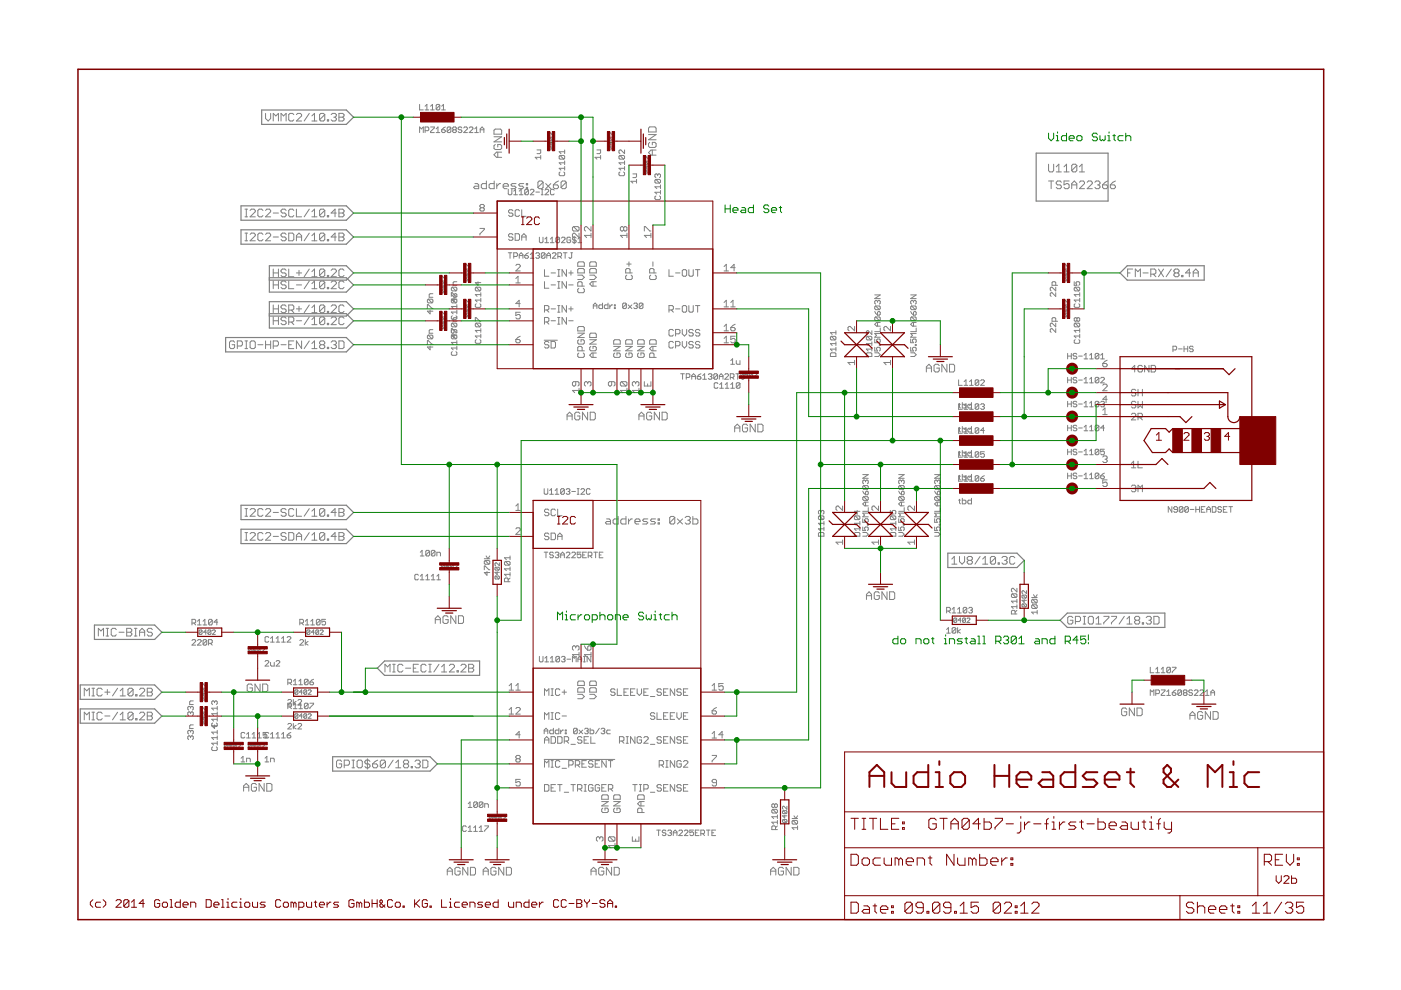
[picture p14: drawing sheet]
<svg xmlns="http://www.w3.org/2000/svg" width="297mm" height="210mm" viewBox="0 0 297 210" stroke-linecap="round" stroke-linejoin="round" font-family="sans-serif">
<g fill="none" stroke="#808080" stroke-width=".21">
<path d="M56.3 24v1.1l.6 .6 .5-.6v-1.1M57.9 25.7v-1.7l.6 .6 .5-.6v1.7M59.6 25.7v-1.7l.5 .6 .6-.6v1.7M62.3 24.3l-.3-.3h-.5l-.3 .3v1.1l.3 .3h.5l.3-.3M62.8 24.3l.3-.3h.6l.2 .3v.3l-1.1 1.1h1.1M65.6 24l-1.1 1.7M66.1 24.6l.6-.6v1.7M66.1 25.7h1.1M68.9 24.3l-.3-.3h-.6l-.2 .3v1.1M68.9 24.3v1.1l-.3 .3h-.6l-.2-.3M68.9 24.3l-1.1 1.1M69.4 25.4h.3v.3h-.3z"/>
<path d="M70.2 24.3l.3-.3h.5l.3 .3v.3l-.3 .2M70.8 24.8h.2M71 24.8l.3 .3v.3l-.3 .3h-.5l-.3-.3M71.9 24h.8l.2 .3v.3l-.2 .2 .2 .3v.3l-.2 .3h-.8zM71.9 24.8h.8M89 22.1v1.2h.7M89 28.1v-1.2l.3 .4 .4-.4v1.2M90.1 27.7h.6l.2-.2v-.4l-.2-.2h-.6v1.2M90.1 23.3h.8M90.1 22.5l.4-.4v1.2M91.3 26.9h.8v.2l-.8 .8v.2h.8M91.3 23.3h.8"/>
<path d="M91.3 22.5l.4-.4v1.2M92.5 28.1h.7M92.5 27.3l.4-.4v1.2M93.2 22.3l-.2-.2h-.3l-.2 .2v.8M93.2 22.3v.8l-.2 .2h-.3l-.2-.2M93.2 22.3l-.7 .8M93.6 27.5h.6l.2 .4-.2 .2h-.4l-.2-.2zM93.6 23.3h.8M93.6 22.5l.4-.4v1.2M94.4 26.9l-.8 .6M95.6 27.1l-.2-.2h-.4l-.2 .2v.8M95.6 27.1v.8l-.2 .2h-.4l-.2-.2"/>
<path d="M95.6 27.1l-.8 .8M96.2 27.5l-.2 .2 .2 .4h.4l.2-.2-.2-.4M96.2 27.5l-.2-.2 .2-.4h.4l.2 .2-.2 .4M96.2 27.5h.4M97.9 27.1l-.2-.2h-.4l-.2 .2 .2 .4h.4l.2 .2-.2 .4h-.4l-.2-.2M98.3 27.1l.2-.2h.4l.2 .2v.2l-.8 .8h.8M99.5 27.1l.2-.2h.4l.2 .2v.2l-.8 .8h.8M100.6 28.1h.8M100.6 27.3l.4-.4v1.2M100.7 38.9h.5l.3 .3v.8h-.8l-.3-.3 .3-.2h.8M101.8 27.5h.8M101.8 28.1v-.8l.4-.4 .4 .4v.8"/>
<path d="M103.1 38.4v1.6h-.8l-.3-.3v-.5l.3-.3h.8M104.7 27.6l.3-.2h1.1l.3 .2v.8h-1.7zM104.7 29h1.7l-1.7 1.1h1.7M104.8 38.4v1.6h-.9l-.2-.3v-.5l.2-.3h.9M105 30.6l-.3 .3v.6l.3 .2h1.1l.3-.2v-.6l-.3-.3h-.6v.6M105.3 38.9v1.1M105.5 32.3v1.1M106.1 38.9h-.2l-.6 .6M106.4 32.3h-1.1l-.6 .5 .6 .6h1.1M106.7 39.5h1.1v-.3l-.3-.3h-.5l-.3 .3v.5l.3 .3h.5M109.4 38.9h-.8l-.3 .3 .3 .3h.5l.3 .2-.3 .3h-.8M111 38.9h-.8l-.2 .3 .2 .3h.6l.2 .2-.2 .3h-.8"/>
<path d="M111.6 38.9h.3v.3h-.3zM111.6 39.7h.3v.3h-.3zM113.9 31.8h.7v.6l-.2 .2h-.5M114.6 33.4h-1.1l.4 .3M114.6 33v.7M115.1 38.7v1l-.2 .3h-.6l-.3-.3M115.1 38.7l-.2-.3h-.6l-.3 .3v1M115.1 38.7l-1.1 1M115.7 38.9l1.1 1.1M116.5 31l-.1 .5 .1 .1h.7M116.5 29.1l-.1 .2 .1 .4h.7M116.5 31h.7l.1 .1-.1 .5"/>
<path d="M116.5 29.1h.7l.1 .2-.1 .4M116.5 31l.7 .6M116.5 29.1l.7 .6M116.8 38.9l-1.1 1.1M116.8 30v.7l-.4-.5h.9M117.3 28.2v.6l-.6-.6-.3 .1 .1 .5M117.3 39.2h.8l.3 .3v.2l-.3 .3h-.5l-.3-.3zM118.4 38.4l-1.1 .8M118.7 36.5l-.1 .2v.4l.1 .2h.8l.2-.2v-.4l-.2-.2M118.7 33l.8 .7M118.7 33l-.1 .1v.4l.1 .2h.8M118.7 33h.8l.2 .1v.4l-.2 .2"/>
<path d="M119.7 31.8v.8M119.7 34.1v.8M119.7 35.3v.8M119.7 35.7h-1.1l.3 .4M119.7 34.5h-1.1l.3 .4M119.7 32.2h-1.1l.3 .4M120.1 38.7l-.3-.3h-.6l-.2 .3v1M120.1 38.7v1l-.3 .3h-.6l-.2-.3M120.1 38.7l-1.1 1M126.6 31.8h.7v.6l-.2 .2h-.5M127.3 33.4h-1.1l.4 .3M127.3 33v.7"/>
<path d="M129.2 29.1h.7l.1 .2-.1 .4M129.2 31l-.1 .5 .1 .1h.7M129.2 31h.7l.1 .1-.1 .5M129.2 29.1l-.1 .2 .1 .4h.7M129.2 31l.7 .6M129.2 29.1l.7 .6M129.5 30v.7l-.4-.5h.9M130 28.2v.6l-.6-.6-.3 .1 .1 .5M131.4 36.5l-.2 .2v.4l.2 .2h.8l.2-.2v-.4l-.2-.2M131.4 33l-.2 .1v.4l.2 .2h.8M131.4 33h.8l.2 .1v.4l-.2 .2M131.4 33l.8 .7"/>
<path d="M132.4 31.8v.8l-.8-.8-.4 .2v.4l.2 .2M132.4 35.7h-1.2l.4 .4M132.4 34.5h-1.2l.4 .4M132.4 34.1v.8M132.4 35.3v.8M134.2 36.9h.8v.6l-.3 .2h-.5M135 38.4h-1.2l.4 .4M135 38v.8M136.8 36l-.1 .2 .1 .5h.7M136.8 34.2l-.1 .1 .1 .5h.7M136.8 36h.7l.1 .2-.1 .5M136.8 34.2h.7l.1 .1-.1 .5"/>
<path d="M136.8 36l.7 .7M136.8 34.2l.7 .6M137.2 35.1v.7l-.5-.5h.9M137.5 28.5h1.6l-1.6 1.1h1.6M137.6 33.3v.6l-.6-.6-.3 .1 .1 .5M137.8 26.9h1.1l.2 .3v.8h-1.6v-.8zM137.8 30.2l-.3 .3v.5l.3 .3h1.1l.2-.3v-.5l-.2-.3h-.6v.5M138.3 31.8v1.1M139.1 38l-.2 .2v.4l.2 .2h.7M139.1 38h.7l.2 .2v.4l-.2 .2M139.1 38l.7 .8M139.1 31.8h-1.1l-.5 .6 .5 .5h1.1"/>
<path d="M139.4 37.1l-.1-.2-.4 .2v.4l.2 .2M139.4 37.1l.2-.2 .4 .2v.4l-.2 .2M139.4 37.1v.2M140 39.2v.8M140 39.6h-1.1l.4 .4M222.3 38.4h1.1M222.3 34.8v1.4l.3 .2h.5l.3-.2v-1.4M222.9 38.4v1.6M223.9 36.4h1.1M223.9 35.4l.6-.6v1.6M225 38.7l-.2-.3h-.6l-.3 .3v.2l.3 .3h.6l.2 .3v.2l-.2 .3h-.6l-.3-.3M225.6 36.4h1.1"/>
<path d="M225.6 35.4l.5-.6v1.6M226.7 38.4h-1.1v.8l.5-.3h.3l.3 .3v.5l-.3 .3h-.6l-.2-.3M227.2 39.2h1.1M228.3 35.1l-.3-.3h-.5l-.3 .3v1.1M228.3 35.1v1.1l-.3 .2h-.5l-.3-.2M228.3 35.1l-1.1 1.1M228.9 38.7l.2-.3h.6l.2 .3v.2l-1 1.1h1M228.9 36.4h1M228.9 35.4l.5-.6v1.6M230.5 38.7l.3-.3h.5l.3 .3v.2l-1.1 1.1h1.1M232.1 38.7l.3-.3h.5l.3 .3v.2l-.3 .3M232.7 39.2h.2"/>
<path d="M232.9 39.2l.3 .3v.2l-.3 .3h-.5l-.3-.3M233.8 39.2h.8l.2 .3v.2l-.2 .3h-.6l-.2-.3zM234.8 38.4l-1 .8M235.4 39.2h.8l.3 .3v.2l-.3 .3h-.5l-.3-.3zM236.5 38.4l-.6 .3-.5 .5M51.9 46h.6M51.9 44.3h.6M51.9 51.1h.6M51.9 49.4h.6M52.2 44.3v1.7M52.2 49.4v1.7M53 44.6l.3-.3h.5l.3 .3v.3l-1.1 1.1h1.1"/>
<path d="M53 49.7l.3-.3h.5l.3 .3v.3l-1.1 1.1h1.1M55.8 49.7l-.3-.3h-.6l-.2 .3v1.1l.2 .3h.6l.3-.3M55.8 44.6l-.3-.3h-.6l-.2 .3v1.1l.2 .3h.6l.3-.3M56.3 44.6l.3-.3h.5l.3 .3v.3l-1.1 1.1h1.1M56.3 49.7l.3-.3h.5l.3 .3v.3l-1.1 1.1h1.1M57.9 45.2h1.1M57.9 50.2h1.1M57.9 57.9h1.1M57.9 57v1.7M57.9 59.6v1.6M59 57v1.7M59 59.6v1.6"/>
<path d="M60.7 57.3l-.3-.3h-.5l-.3 .3v.3l.3 .3h.5l.3 .2v.3l-.3 .3h-.5l-.3-.3M60.7 59.9l-.3-.3h-.5l-.3 .3v.2l.3 .3h.5l.3 .3v.2l-.3 .3h-.5l-.3-.3M60.7 44.6l-.3-.3h-.5l-.3 .3v.3l.3 .3h.5l.3 .2v.3l-.3 .3h-.5l-.3-.3M60.7 49.7l-.3-.3h-.5l-.3 .3v.3l.3 .2h.5l.3 .3v.3l-.3 .3h-.5l-.3-.3M61.2 49.4h.8l.3 .3v1.1l-.3 .3h-.8zM61.2 57v1.7h1.1M61.2 59.6v1.6h1.1M62.3 44.6l-.3-.3h-.5l-.3 .3v1.1l.3 .3h.5l.3-.3M62.8 51.1v-1.1l.6-.6 .5 .6v1.1M62.8 50.2h1.1M62.8 57.9h1.1M62.8 44.3v1.7h1.1"/>
<path d="M63.4 57.3v1.1M65.6 59.6l-1.1 1.6M65.6 57l-1.1 1.7M65.6 44.3l-1.1 1.7M65.6 49.4l-1.1 1.7M66.1 57.6l.6-.6v1.7M66.1 44.9l.6-.6v1.7M66.1 50l.6-.6v1.7M66.1 58.7h1.1M66.1 46h1.1M66.1 51.1h1.1M68.9 57.3l-.3-.3h-.6l-.2 .3v1.1"/>
<path d="M68.9 59.9l-.3-.3h-.6l-.2 .3v1M68.9 44.6l-.3-.3h-.6l-.2 .3v1.1M68.9 49.7l-.3-.3h-.6l-.2 .3v1.1M68.9 44.6v1.1l-.3 .3h-.6l-.2-.3M68.9 49.7v1.1l-.3 .3h-.6l-.2-.3M68.9 57.3v1.1l-.3 .3h-.6l-.2-.3M68.9 59.9v1l-.3 .3h-.6l-.2-.3M68.9 59.9l-1.1 1M68.9 57.3l-1.1 1.1M68.9 44.6l-1.1 1.1M68.9 49.7l-1.1 1.1M69.4 45.7h.3v.3h-.3z"/>
<path d="M69.4 50.8h.3v.3h-.3zM69.4 58.4h.3v.3h-.3zM70.2 57.3l.3-.3h.5l.3 .3v.3l-1.1 1.1h1.1M70.2 59.9l.3-.3h.5l.3 .3v.2l-1.1 1.1h1.1M71.3 45.2h-1.1l.8-.9v1.7M71.3 50.2h-1.1l.8-.8v1.7M71.9 44.3h.8l.2 .3v.3l-.2 .3 .2 .2v.3l-.2 .3h-.8zM71.9 45.2h.8M71.9 50.2h.8M71.9 49.4h.8l.2 .3v.3l-.2 .2 .2 .3v.3l-.2 .3h-.8zM72.9 57.3l-.2-.3h-.6l-.2 .3v1.1l.2 .3h.6l.2-.3M72.9 59.9l-.2-.3h-.6l-.2 .3v1l.2 .3h.6l.2-.3"/>
<path d="M93.7 59.6l-.2 .1v.3l.2 .2h.6M93.7 59.6h.6l.2 .1v.3l-.2 .2M93.7 59.6l.6 .6M94.5 58.6v.7l-.7-.7-.3 .2v.3l.2 .2M96.9 59.7h-.6l-.2 .2v.6h.8M98.7 58.9l-.1 .2 .1 .4h.7M98.7 57l-.1 .2 .1 .5h.7M98.7 58.9h.7l.1 .2-.1 .4M98.7 57h.7l.1 .2v.3l-.1 .2M98.7 58.9l.7 .6M98.7 57l.7 .7M99.1 58v.6l-.5-.5h.9"/>
<path d="M99.5 56.1v.6l-.8-.6-.1 .2 .1 .4M101.3 59.7v.8l-.5-.6h1.1M101.7 48.4h1v.3l-1 .9v.2M102 44l-.3-.2 .3-.5h.4l.3 .3-.3 .4M102 44l-.3 .3 .3 .4h.4l.3-.2-.3-.5M102 44h.4M107.8 40.1v1l.1 .2h.4l.2-.2v-1M107.8 53.6h.7M108.1 53.6v1.2M108.8 49.8l-.3-.2h-.4l-.3 .4 .3 .2h.4l.3 .5-.3 .2h-.4l-.3-.2M108.8 44.7l-.3-.2h-.4l-.3 .4 .3 .3h.4l.3 .4-.3 .3h-.4l-.3-.3M108.9 54.4h.6l.2-.2v-.4l-.2-.2h-.6v1.2"/>
<path d="M108.9 41.3h.8M108.9 40.5l.4-.4v1.2M109.2 49.6h.7l.3 .2v.9l-.3 .2h-.7zM109.4 59.1l.4-.5v1.4M109.4 56.3l.2-.3h.5l.2 .3v.2l-.9 .9h.9M109.4 60h.9M110.1 54.8v-.8l.4-.4 .4 .4v.8M110.1 54.2h.8M110.1 41.3h.8M110.1 40.5l.4-.4v1.2M110.2 44.7l-.3-.2h-.4l-.3 .2v.9l.3 .3h.4l.3-.3M110.6 44.5v1.4h.9"/>
<path d="M110.6 50.9v-.9l.5-.4 .4 .4v.9M110.6 50.2h.9M111.3 54.2h.5l.2 .4-.2 .2h-.3l-.2-.2zM112 53.6l-.7 .6M112 40.3l-.2-.2h-.3l-.2 .2v.8M112 40.3v.8l-.2 .2h-.3l-.2-.2M112 40.3l-.7 .8M112.4 54.8h.8M112.4 54l.4-.4v1.2M112.4 40.3l.2-.2h.4l.2 .2v.2l-.8 .8h.8M113.6 53.8l.2-.2h.4l.2 .2-.2 .4M113.6 40.7h.8"/>
<path d="M114 54.2h.2M114.2 54.2l.2 .2-.2 .4h-.4l-.2-.2M114.4 50.3v1l.2 .2h.3l.2-.2v-1M114.8 41.3h.3M114.8 40.1h.3M115 40.1v1.2M115.4 57.2v1.4h1M115.4 59.7v1.4h1M115.5 50.7l.4-.4v1.2M115.5 51.5h.8M115.5 53.8l-.1-.2h-.4l-.2 .2v.8M115.5 53.8v.8l-.1 .2h-.4l-.2-.2"/>
<path d="M115.5 53.8l-.7 .8M115.5 40.3l.2-.2h.4l.2 .2v.2l-.8 .8h.8M115.9 54.2h.8M115.9 54.8v-.8l.4-.4 .4 .4v.8M116.7 50.7l.4-.4v1.2M116.7 51.5h.8M116.8 57.9h1M117.1 53.8l.2-.2h.4l.2 .2v.2l-.8 .8h.8M117.5 40.3l-.2-.2h-.4l-.2 .2v.8l.2 .2h.4l.2-.2M118.2 59.7h.5M118.2 58.6h.5M118.2 57.2h.5"/>
<path d="M118.3 54.4h.6l.2-.2v-.4l-.2-.2h-.6v1.2M118.5 57.2v1.4M118.5 59.7v1.4M118.6 50.5l-.2-.2h-.3l-.2 .2v.8M118.6 50.5v.8l-.2 .2h-.3l-.2-.2M118.6 50.5l-.7 .8M118.7 54.4l.4 .4M119 50.5l.2-.2h.4l.2 .2v.2l-.8 .8h.8M119.4 53.6h.8M119.8 53.6v1.2M120.1 57.2v1.4l-.9-1.4v1.4M120.1 59.7v1.4l-.9-1.4v1.4"/>
<path d="M120.6 57.9h.9M121 50.5l-.2-.2h-.4l-.2 .2v.8l.2 .2h.4l.2-.2v-.4h-.4M121 53.6h.4M121.1 57.4v.9M121.2 53.6v1l-.2 .2-.4-.2M121.6 48l-.2 .3v.4l.2 .3h.9M121.6 48h.9l.3 .3v.4l-.3 .3M121.6 48l.9 1M121.8 50.1v1.6M122.2 50.5l-.2-.2h-.4l-.2 .4 .2 .2h.4l.2 .4-.2 .2h-.4l-.2-.2M122.5 57.2l.2-.3h1l.2 .3v.7h-1.4zM122.5 55.8l.2-.3h1l.2 .3v.7h-1.4z"/>
<path d="M122.5 58.3h.9l.5 .5-.5 .5h-.9M122.5 50.7l.4-.4v1.2M122.5 51.5h.8M122.8 49.4v1l-1-1-.4 .3v.4l.2 .3M125 55.8l.3-.3h.9l.2 .3v.7h-1.4zM125 57.2l.3-.3h.9l.2 .3v.7h-1.4zM125 58.3h1l.4 .5-.4 .5h-1M125.3 48v1l-.9-1-.5 .3v.4l.2 .3M125.3 49.4v1M125.3 49.9h-1.4l.5 .5M125.7 59.7v1M126.4 59.7h-.9l-.5 .5 .5 .5h.9"/>
<path d="M132.2 48.3l-.2-.3-.5 .3v.4l.3 .3 .4-.3M132.2 48.3l.3-.3 .4 .3v.4l-.2 .3-.5-.3M132.2 48.3v.4M132.9 58.3l-.2 .3v.4l.2 .3h.9l.2-.3v-.4l-.2-.3M132.9 56h.9M132.9 49.9h-1.4l.5 .5M132.9 49.4v1M133.3 55.5v1M133.6 57.9v-.7l-.3-.3h-.4l-.2 .3v.7h1.3M136.6 49v-1h.2l1 1h.2M138 58.3l-.3 .3v.4l.3 .3h.9l.2-.3v-.4l-.2-.3M138 49.9h-1.4l.5 .5"/>
<path d="M138 49.4v1M138.4 55.5v1M138.7 57.9v-.7l-.3-.3h-.4l-.3 .3v.7h1.4M139.1 41.6l-.2 .1v.4l.2 .2h.7l.2-.2v-.4l-.2-.1M140 40.4v.7M140 40.8h-1.1l.4 .3M141.8 57.2v1.4h1M143.2 57.9h1M144.9 57.2h.5l.2 .2v.9l-.2 .3h-.5l-.2-.3v-.9zM146 57.2v1.1l.3 .3h.4l.3-.3v-1.1M147.4 57.2h1M147.9 57.2v1.4"/>
<path d="M153.5 56.5l.5-.5v1.4M153.5 57.4h1M155.9 56.7h-1l.7-.7v1.4M225.7 58.9l-.1 .2 .1 .4h.7M225.7 58.9h.7l.1 .2-.1 .4M225.7 57l-.1 .2 .1 .5h.7M225.7 57h.7l.1 .2-.1 .5M225.7 58.9l.7 .6M225.7 57l.7 .7M226 58v.6l-.4-.5h.9M226.5 56.1v.6l-.6-.6-.3 .2 .1 .4M227.2 40v-1.1l.6-.5 .5 .5v1.1"/>
<path d="M227.8 59.7v.8h.5l-.2-.4 .2-.4h.4l.2 .2v.4l-.2 .2M239.1 57.9h.5M240.2 57h-1.1v1.7M240.7 58.7v-1.7l.6 .6 .5-.6v1.7M242.3 57.9h1.1M244 58.1h.8l.3-.2v-.6l-.3-.3h-.8v1.7M244.5 58.1l.6 .6M245.6 57l1.1 1.7M246.7 57l-1.1 1.7M248.3 57l-1.1 1.7M249.2 57.9l-.3-.3v-.3l.3-.3h.5l.3 .3v.3l-.3 .3M249.2 57.9l-.3 .2v.3l.3 .3h.5l.3-.3v-.3l-.3-.2"/>
<path d="M249.2 57.9h.5M250.5 58.4h.3v.3h-.3zM252.4 57.9h-1l.8-.9v1.7M253 58.7v-1.1l.5-.6 .6 .6v1.1M253 57.9h1.1M49.7 72.6l-.2-.3h-.6l-.2 .3v1l.2 .3h.6l.2-.3v-.5h-.5M50.3 73.4h.8l.3-.3v-.5l-.3-.3h-.8v1.6M51.9 72.3h.6M51.9 73.9h.6M52.2 72.3v1.6M53 72.6l.3-.3h.5l.3 .3v1l-.3 .3h-.5l-.3-.3zM54.7 73.1h1.1"/>
<path d="M56.3 73.1h1.1M56.3 72.3v1.6M57.4 72.3v1.6M57.9 68h1.1M57.9 60.4h1.1M57.9 65.5h1.1M57.9 64.7v1.6M57.9 67.2v1.6M57.9 73.4h.9l.2-.3v-.5l-.2-.3h-.9v1.6M59 64.7v1.6M59 67.2v1.6M59.6 73.1h1.1"/>
<path d="M60.7 64.9l-.3-.2h-.5l-.3 .2v.3l.3 .3h.5l.3 .2v.3l-.3 .3h-.5l-.3-.3M60.7 67.5l-.3-.3h-.5l-.3 .3v.3l.3 .2h.5l.3 .3v.3l-.3 .2h-.5l-.3-.2M61.2 65.7h.8l.3-.2v-.6l-.3-.2h-.8v1.6M61.2 68.3h.8l.3-.3v-.5l-.3-.3h-.8v1.6M61.2 73.1h.6M61.8 68.3l.5 .5M61.8 65.7l.5 .6M62.3 72.3h-1.1v1.6h1.1M62.8 68h1.1M62.8 60.4h1.1M62.8 65.5h1.1M63.4 64.9v1.1"/>
<path d="M63.9 72.3v1.6l-1.1-1.6v1.6M65.6 67.2l-1.1 1.6M65.6 64.7l-1.1 1.6M65.6 72.3l-1.1 1.6M66.1 68.8h1.1M66.1 67.8l.6-.6v1.6M66.1 60.1l.6-.5v1.6M66.1 65.2l.6-.5v1.6M66.1 72.8l.6-.5v1.6M66.1 66.3h1.1M66.1 61.2h1.1M66.1 73.9h1.1"/>
<path d="M68 73.1h.6M68 73.1l-.2-.3v-.2l.2-.3h.6l.3 .3v.2l-.3 .3M68 73.1l-.2 .3v.2l.2 .3h.6l.3-.3v-.2l-.3-.3M68.9 64.9l-.3-.2h-.6l-.2 .2v1.1M68.9 67.5l-.3-.3h-.6l-.2 .3v1.1M68.9 67.5v1.1l-.3 .2h-.6l-.2-.2M68.9 64.9v1.1l-.3 .3h-.6l-.2-.3M68.9 67.5l-1.1 1.1M68.9 64.9l-1.1 1.1M69.4 68.6h.3v.2h-.3zM69.4 73.6h.3v.3h-.3zM69.4 66h.3v.3h-.3z"/>
<path d="M69.4 60.9h.3v.3h-.3zM70.2 64.9l.3-.2h.5l.3 .2v.3l-1.1 1.1h1.1M70.2 67.5l.3-.3h.5l.3 .3v.3l-1.1 1h1.1M70.2 72.6l.3-.3h.5l.3 .3v.2l-.3 .3M70.8 73.1h.2M71 73.1l.3 .3v.2l-.3 .3h-.5l-.3-.3M71.9 72.3h.8l.2 .3v1l-.2 .3h-.8zM72.9 64.9l-.2-.2h-.6l-.2 .2v1.1l.2 .3h.6l.2-.3M72.9 67.5l-.2-.3h-.6l-.2 .3v1.1l.2 .2h.6l.2-.2M90.6 65.4v-.8h.2l.8 .8h.2M90.6 73v-.8h.2l.8 .8h.2M90.8 63.4l-.2 .2v.4l.2 .2h.8"/>
<path d="M90.8 63.4h.8l.2 .2v.4l-.2 .2M90.8 71.1l-.2 .1v.4l.2 .2h.8M90.8 71.1h.8l.2 .1v.4l-.2 .2M90.8 63.4l.8 .8M90.8 71.1l.8 .7M91.2 65.8v.7l-.6-.5h1.2M91.2 73.4v.8l-.6-.6h1.2M91.8 62.3h-.6l-.2 .2v.5h.8M91.8 69.9h-.6l-.2 .2v.6h.8M93.7 61.4l-.2 .2v.3l.2 .2h.6M93.7 67.2l-.2 .2v.3l.2 .1h.6M93.7 69.1l-.2 .1v.3l.2 .2h.6"/>
<path d="M93.7 61.4h.6l.2 .2-.2 .5M93.7 67.2h.6l.2 .2v.3l-.2 .1M93.7 69.1h.6l.2 .1v.3l-.2 .2M93.7 61.4l.6 .7M93.7 69.1l.6 .6M93.7 67.2l.6 .6M94 60.5v.6l-.5-.4h1M94 68.1v.6l-.5-.4h1M94.5 66.3v.6l-.7-.6-.3 .1v.3l.2 .2M95.7 62.8v-.7h.2l.8 .7h.2M95.7 62.3l.6 .7M95.7 63.6l.2-.2 .8 .8h-.8l-.2-.2z"/>
<path d="M95.7 70.1l.2-.2h.8l.2 .2v.4M95.9 60.9l-.2 .2v.4l.2 .2h.8M95.9 67l-.2 .1v.4l.2 .2h.8l.2-.2v-.4l-.2-.1M95.9 68.5l-.2 .2v.4l.2 .2h.8M95.9 71.1l-.2 .1v.4l.2 .2h.8M95.9 74.5l-.2 .3v.3l.2 .2h.8l.2-.2v-.3l-.2-.3M95.9 60.9h.8l.2 .2v.4l-.2 .2M95.9 68.5h.8l.2 .2v.4l-.2 .2M95.9 71.1h.8l.2 .1v.4l-.2 .2M95.9 60.9l.8 .8M95.9 68.5l.8 .8M95.9 71.1l.8 .7"/>
<path d="M96.3 63.2v.8l-.6-.6h1.2M96.3 69.9v.6l-.4 .2-.2-.2v-.8h.2l.8 .8h.2M96.3 70.8v.8l-.6-.6h1.2M96.7 63.4l.2 .2v.4l-.2 .2M96.9 67.4h-.6l-.2 .1v.6h.8M96.9 62.8v-.3l-.4-.2-.2 .2v.5M96.9 64.6v.8M96.9 65.8v.7M96.9 72.2v.8M96.9 73.4v.8M96.9 62.8l-.2 .2h-.4M96.9 73.8h-1.2l.4 .4"/>
<path d="M96.9 66.2h-1.2l.4 .3M96.9 65h-1.2l.4 .4M96.9 72.6h-1.2l.4 .4M96.9 70.5l-.2 .2M98.7 64.7l-.1 .1 .1 .5h.7M98.7 66.5l-.1 .2 .1 .5h.7M98.7 64.7h.7l.1 .1v.3l-.1 .2M98.7 66.5h.7l.1 .2-.1 .5M98.7 66.5l.7 .7M98.7 64.7l.7 .6M99.1 65.6v.6l-.5-.5h.9M99.5 63.7v.6l-.6-.6-.3 .2 .1 .4"/>
<path d="M100.8 68.1v-.7l1.1 .7M101 68.5h.7l.2 .2v.4l-.2 .2M101 60.9l-.2 .2v.4l.2 .2h.7M101 60.9h.7l.2 .2v.4l-.2 .2M101 64.4l-.2 .2v.4l.2 .2h.7l.2-.2v-.4l-.2-.2M101 72l-.2 .2v.4l.2 .2h.7l.2-.2v-.4l-.2-.2M101 68.5l-.2 .2v.4l.2 .2h.7M101 60.9l.7 .8M101 68.5l.7 .8M101.9 71.2h-1.1l.4 .4M101.9 62.1v.7M101.9 63.2v.8"/>
<path d="M101.9 69.7v.8M101.9 70.8v.8M101.9 63.6h-1.1l.4 .4M101.9 62.5h-1.1l.4 .3M101.9 70.1h-1.1l.4 .4M109.4 72h.7l.2 .5-.2 .2h-.5l-.2-.2zM110.3 64.4h-.9l.7-.7v1.4M110.3 66.2h-.9v.7l.4-.2 .5 .2v.5l-.2 .2h-.5l-.2-.2M110.3 71.3l-.9 .7M115.4 72.1h2.8M115.4 65.7h.7l.3-.2v-.5l-.3-.2h-.7v1.4M115.4 68.3h.7l.3-.3v-.5l-.3-.2h-.7v1.4"/>
<path d="M115.9 65.7l.5 .5M115.9 68.3l.5 .4M116.4 72.6l-.3-.2h-.4l-.3 .5 .3 .2h.4l.3 .5-.3 .2h-.4l-.3-.2M116.8 72.4h.7l.3 .2v1l-.3 .2h-.7zM116.8 68h1M116.8 60.4h1M116.8 65.5h1M118.2 61.1h.5M118.2 64.8h.5M118.2 66.2h.5M118.2 67.3h.5M118.2 68.7h.5"/>
<path d="M118.5 64.8v1.4M118.5 67.3v1.4M120.1 64.8v1.4l-.9-1.4v1.4M120.1 67.3v1.4l-.9-1.4v1.4M120.6 68h.9M120.6 60.4h.9M120.6 65.5h.9M121.1 65v1M122.5 70.6h1.4l-1.4 1h1.4M122.5 69.5l.2-.3h1l.2 .3v.7h-1.4zM122.7 61.1l-.2 .3v.4l.2 .3h1l.2-.3v-.4l-.2-.3M122.7 72l-.2 .3v.4l.2 .3h1l.2-.3v-.4l-.2-.3h-.5v.5"/>
<path d="M122.7 74.8l-.2 .3v.4l.2 .3h1l.2-.3v-.4l-.2-.3M123.4 60.7v-.7l-.2-.3h-.5l-.2 .3v.7h1.4M123.4 74.4v-.7l-.2-.3h-.5l-.2 .3v.7h1.4M125 72h1.4l-1.4 1h1.4M125.3 70.6h.9l.2 .3v.7h-1.4v-.7zM125.3 73.4l-.3 .3v.4l.3 .3h.9l.2-.3v-.4l-.2-.3h-.5v.5M125.7 74.8v1M125.8 65.4v-.8l.4-.3 .4 .3v.8M125.8 64.9h.8M126.4 74.8h-.9l-.5 .5 .5 .5h.9M127.7 64.3v1.1h-.6l-.1-.2v-.3l.1-.3h.6M128.9 64.3v1.1h-.6l-.2-.2v-.3l.2-.3h.6"/>
<path d="M129.3 64.6v.8M129.9 64.6h-.2l-.4 .4M130.1 72.3l.2-.3h1l.2 .3v.7h-1.4zM130.1 73.4h1.4l-1.4 1h1.4M130.3 64.6h.2v.3h-.2zM130.3 65.2h.2v.2h-.2zM130.3 74.8l-.2 .3v.4l.2 .3h1l.2-.3v-.4l-.2-.3h-.5v.5M132.7 72.3l.2-.3h.9l.2 .3v.7h-1.3zM132.7 73.4h1.3l-1.3 1h1.3M132.8 64.5v.7l-.2 .2h-.4l-.2-.2M132.8 64.5l-.2-.2h-.4l-.2 .2v.7M132.8 64.5l-.8 .7"/>
<path d="M132.9 74.8l-.2 .3v.4l.2 .3h.9l.2-.3v-.4l-.2-.3h-.5v.5M133.2 64.6l.8 .8M134 64.6l-.8 .8M134.4 64.5l.2-.2h.3l.2 .2-.2 .4M134.7 64.9h.2M134.9 64.9l.2 .1-.2 .4h-.3l-.2-.2M135.2 72.3l.2-.3h1l.2 .3v.7h-1.4zM135.2 73.4h1.4l-1.4 1h1.4M135.4 74.8l-.2 .3v.4l.2 .3h1l.2-.3v-.4l-.2-.3h-.5v.5M136.3 64.5v.7l-.2 .2h-.4l-.2-.2M136.3 64.5l-.2-.2h-.4l-.2 .2v.7M136.3 64.5l-.8 .7"/>
<path d="M137.7 72.3l.3-.3h.9l.2 .3v.7h-1.4zM138.4 73.4v1M138.7 75.8v-.7l-.3-.3h-.4l-.3 .3v.7h1.4M139.1 73.4h-.9l-.5 .5 .5 .5h.9M141.8 65.7h.7l.3-.2v-.5l-.3-.2h-.7v1.4M142.3 65.7l.5 .5M142.8 70.1l-.3-.3h-.4l-.3 .3v.9l.3 .2h.4l.3-.2M142.8 72.6l-.3-.2h-.4l-.3 .2v1l.3 .2h.4l.3-.2M143.2 73.3h.7l.3-.2v-.5l-.3-.2h-.7v1.4M143.2 70.8h.7l.3-.3v-.4l-.3-.3h-.7v1.4M143.2 65.5h1M144.3 79.2h.8"/>
<path d="M144.7 69.8v1l.4 .4 .5-.4v-1M144.7 72.4v.9l.4 .5 .5-.5v-.9M144.7 79.2v1.2M144.9 64.8h.5l.2 .2v1l-.2 .2h-.5l-.2-.2v-1zM146 64.8v1.2l.3 .2h.4l.3-.2v-1.2M146.7 79.8h.7M147 70.1l-.3-.3h-.4l-.3 .5 .3 .2h.4l.3 .5-.3 .2h-.4l-.3-.2M147 72.6l-.3-.2h-.4l-.3 .5 .3 .2h.4l.3 .5-.3 .2h-.4l-.3-.2M147.4 64.8h1M147.8 79.8h.6l.2 .4-.2 .2h-.4l-.2-.2zM147.9 64.8v1.4M148.4 72.6l-.3-.2h-.4l-.3 .5 .3 .2h.4l.3 .5-.3 .2h-.4l-.3-.2"/>
<path d="M148.4 70.1l-.3-.3h-.4l-.3 .5 .3 .2h.4l.3 .5-.3 .2h-.4l-.3-.2M148.6 79.2l-.8 .6M149 79.6l.4-.4v1.2M150.2 79.4l.2-.2h.3l.2 .2-.2 .4M150.6 79.8h.1M150.7 79.8l.2 .2-.2 .4h-.3l-.2-.2M152.1 79.4l-.2-.2h-.4l-.2 .2v.8M152.1 79.4v.8l-.2 .2h-.4l-.2-.2M152.1 79.4l-.8 .8M152.5 79.8h.8M153.5 71.8l.5-.5v1.4M153.5 64.1l.5-.4v1.4"/>
<path d="M153.5 72.7h1M153.5 69.2l.5-.5v1.4M153.5 70.1h1M153.5 65.1h1M153.7 79.4l.2-.2h.4l.2 .2v.2l-.8 .8h.8M154.9 69.4h.7l.3 .5-.3 .2h-.4l-.3-.2zM154.9 76.5l.4-.4v1.1M154.9 77.2h.8M154.9 65.1h1M154.9 64.1l.5-.4v1.4M155.9 68.7l-1 .7M155.9 71.3h-1v.7l.7-.2 .3 .2v.5l-.3 .2h-.4l-.3-.2"/>
<path d="M156 79.2h.8M156.1 76.5v.5l.2 .2h.6v-.7M156.4 79.2v1.2M157.6 79.2h.4M157.7 79.1l-.2-.1h-.3l-.1 .1v.7M157.7 79.1v.7l-.2 .1h-.3l-.1-.1M157.7 79.1l-.6 .7M157.8 79.2v1l-.2 .2-.4-.2M158.6 79.4h-.6l.5-.4v.9M159.6 79.1l-.5-.1-.2 .1v.7M159.6 79.1v.7l-.2 .1-.5-.1M159.6 79.1l-.7 .7"/>
<path d="M159.9 79.1l.1-.1h.4l.1 .1-.6 .8h.6M176.3 74.8h.7l.2 .2v.6h-1.1v-.6zM176.3 71.3h.7l.2 .2v.4l-.2 .2M176.3 71.3l-.2 .2v.4l.2 .2h.7M176.3 71.3l.7 .8M177.2 74h-1.1l.3 .4M177.2 70.5h-1.1l.3 .4M177.2 70.1v.8M177.2 72.5v.8M177.2 73.6v.8M177.2 72.9h-1.1l.3 .4M181.2 69.2v.9l-.9-.9-.5 .2v.5l.2 .2"/>
<path d="M181.2 76.9h-1.4l.5 .4M181.2 76.4v.9M183.7 75l.2-.2h.8l.1 .2v.6h-1.1zM183.9 71.3l-.2 .2v.4l.2 .2h.8M183.9 71.3h.8l.1 .2v.4l-.1 .2M183.9 71.3l.8 .8M184.8 74h-1.1l.4 .4M184.8 70.1v.8l-.7-.8-.4 .2v.4l.2 .2M184.8 72.5v.8M184.8 73.6v.8M184.8 72.9h-1.1l.4 .4M185.5 74.8h.7l.4 .4-.4 .4h-.7"/>
<path d="M185.5 73.6v.8h.6l-.3-.4 .3-.4h.3l.2 .2v.4l-.2 .2M185.5 71.9v.8h.6l-.3-.4 .3-.4h.3l.2 .2v.4l-.2 .2M185.5 62.5h1.1l-1.1 .8h1.1M185.5 66l.6 .8M185.7 67.2h.7l.2 .2v.4l-.2 .2M185.7 67.2l-.2 .2v.4l.2 .2h.7M185.7 64.9h.7l.2 .2v.3l-.2 .3M185.7 64.9l-.2 .2v.3l.2 .3h.7M185.7 67.2l.7 .8M185.7 64.9l.7 .8M186.1 63.9l-.3-.2-.3 .2v.4l.2 .2M186.1 63.9l.1-.2 .4 .2v.4l-.2 .2"/>
<path d="M186.1 66.2l.1-.2 .4 .2v.4l-.2 .2h-.3zM186.1 63.9v.2M186.1 68.4v.8M186.4 73h.2v.3h-.2zM186.6 70.7h-1.1l.3 .4-.3 .4h1.1M186.6 69.6v.7h-1.1M186.6 68.4h-.8l-.3 .4 .3 .4h.8M188.8 69.2v.9l-.9-.9-.5 .2v.5l.2 .2M188.8 76.9h-1.4l.5 .4M188.8 76.4v.9M193.1 74.8h.8l.3 .4-.3 .4h-.8M193.1 71.9v.8h.6l-.2-.4 .2-.4h.4l.1 .2v.4l-.1 .2"/>
<path d="M193.1 73.6v.8h.6l-.2-.4 .2-.4h.4l.1 .2v.4l-.1 .2M193.1 66l.6 .8M193.1 62.5h1.1l-1.1 .8h1.1M193.3 67.2h.8l.1 .2v.4l-.1 .2M193.3 64.9h.8l.1 .2v.3l-.1 .3M193.3 64.9l-.2 .2v.3l.2 .3h.8M193.3 67.2l-.2 .2v.4l.2 .2h.8M193.3 67.2l.8 .8M193.3 64.9l.8 .8M193.7 63.9l-.2-.2-.4 .2v.4l.2 .2M193.7 63.9l.2-.2 .3 .2v.4l-.1 .2M193.7 66.2l.2-.2 .3 .2v.4l-.1 .2h-.4z"/>
<path d="M193.7 63.9v.2M193.7 68.4v.8M194.1 73h.1v.3h-.1zM194.2 69.6v.7h-1.1M194.2 70.7h-1.1l.4 .4-.4 .4h1.1M194.2 68.4h-.7l-.4 .4 .4 .4h.7M196.4 78.9v-1.1l.6-.6 .5 .6v1.1M196.4 78h1.1M199.1 77.5l-.2-.3h-.6l-.3 .3v1.1l.3 .3h.6l.2-.3v-.6h-.5M200.8 77.2v1.7l-1.1-1.7v1.7M201.3 77.2h.8l.3 .3v1.1l-.3 .3h-.8zM223.8 62.1v.7l-.7-.7-.4 .2v.4l.2 .1"/>
<path d="M223.8 69.7v.8l-.7-.8-.4 .2v.4l.2 .2M223.8 68.5v.8l-.7-.8-.4 .2v.4l.2 .2M223.8 60.9v.8l-.7-.8-.4 .2v.4l.2 .2M223.8 60.5v-.6l-.2-.2h-.4l-.1 .2v.6h1.1M223.8 68.1v-.6l-.2-.1h-.4l-.1 .1v.6h1.1M225.7 66.5l-.1 .2 .1 .5h.7M225.7 66.5h.7l.1 .2-.1 .5M225.7 64.7l-.1 .1 .1 .5h.7M225.7 64.7h.7l.1 .1-.1 .5M225.7 66.5l.7 .7M225.7 64.7l.7 .6M226 65.6v.6l-.4-.5h.9"/>
<path d="M226.4 74.9v1.2M226.4 75.5h.7M226.5 63.7v.6l-.6-.6h-.2l-.1 .2 .1 .4M227.1 74.9v1.2M227.9 60.9l-.1 .2v.4l.1 .2h.8M227.9 60.9h.8l.2 .2v.4l-.2 .2M227.9 68.5l-.1 .2v.4l.1 .2h.8M227.9 68.5h.8l.2 .2v.4l-.2 .2M227.9 64.4l-.1 .2v.4l.1 .2h.8l.2-.2v-.4l-.2-.2M227.9 72l-.1 .2v.4l.1 .2h.8l.2-.2v-.4l-.2-.2M227.9 60.9l.8 .8M227.9 68.5l.8 .8"/>
<path d="M228.3 75.1l-.2-.2h-.4l-.2 .4 .2 .2h.4l.2 .4-.2 .2h-.4l-.2-.2M228.3 67.5l-.2-.1-.3 .1v.4l.1 .2 .4-.2M228.3 67.5l.2-.1 .4 .1v.4l-.2 .2-.4-.2M228.3 67.5v.4M228.7 75.5h.8M228.9 71.2h-1.1l.3 .4M228.9 63.6h-1.1l.3 .4M228.9 62.5h-1.1l.3 .3M228.9 70.1h-1.1l.3 .4M228.9 62.1v.7M228.9 63.2v.8M228.9 69.7v.8"/>
<path d="M228.9 70.8v.8M229.8 75.3l.5-.4v1.2M229.8 76.1h.8M231 75.3l.4-.4v1.2M231 76.1h.8M233 75.1l-.2-.2h-.4l-.2 .2v.8M233 75.1v.8l-.2 .2h-.4l-.2-.2M233 75.1l-.8 .8M233.4 75.3l.4-.4v1.2M233.4 76.1h.7M233.8 77.1h.7l.2 .4-.2 .3h-.5l-.2-.3zM234.7 76.4l-.9 .7"/>
<path d="M240.8 78.2h-.9l.7-.7v1.4M242.2 77.7l-.2-.2h-.5l-.2 .2v.9l.2 .3h.5l.2-.3v-.4h-.5M243.6 77.5v1.4l-.9-1.4v1.4M244.1 77.5h.7l.2 .2v.9l-.2 .3h-.7zM248.7 74.2h.6l.2-.2v-.4l-.2-.2h-.6v1.2M249.9 74h.8M251 74h.8M251 73.4v1.2M251.8 73.4v1.2M253 73.6l-.2-.2h-.4l-.2 .4 .2 .2h.4l.2 .4-.2 .2h-.4l-.2-.2M120.2 89v-1.1l.6-.5 .5 .5v1.1M120.2 88.2h1.1"/>
<path d="M122.1 80.9v.7l-.3 .3-.4-.3v-.4l.2-.3h.9l.3 .3v.4l-.3 .3M122.8 82.8h-1.4l.4 .4M122.8 82.3v.9M122.9 87.7l-.2-.3h-.6l-.2 .3v1.1l.2 .2h.6l.2-.2v-.6h-.5M124.6 87.4v1.6l-1.1-1.6v1.6M124.6 81.2l-.2-.3-.5 .3v.4l.2 .3M124.6 81.2l.2-.3 .5 .3v.4l-.2 .3M124.6 81.2v.2M125.1 87.4h.8l.3 .3v1.1l-.3 .2h-.8zM129.7 80.9v.7l-.2 .3-.5-.3v-.4l.2-.3h1l.2 .3v.4l-.2 .3M131.8 80.9l-.3 .3v.4l.3 .3h.9M131.8 80.9h.9l.2 .3v.4l-.2 .3"/>
<path d="M131.8 80.9l.9 1M132.9 82.8h-1.4l.5 .4M132.9 82.3v.9M134.8 81.2l-.3-.3-.4 .3v.4l.2 .3M134.8 81.2l.2-.3 .5 .3v.4l-.3 .3M134.8 81.2v.2M135.5 82.8h-1.4l.4 .4M135.5 82.3v.9M135.5 89v-1.1l.5-.5 .5 .5v1.1M135.5 88.2h1M136.6 80.9v1h1.4v-1M137.3 81.4v.5"/>
<path d="M138.2 87.7l-.3-.3h-.5l-.3 .3v1.1l.3 .2h.5l.3-.2v-.6h-.6M139.8 87.4v1.6l-1.1-1.6v1.6M140.4 87.4h.8l.3 .3v1.1l-.3 .2h-.8zM145.5 80h.6l.2-.2v-.4l-.2-.2h-.6v1.2M146.7 80.4v-.8l.3-.4 .4 .4v.8M149 80.4h.8M152.2 81.3l-.2-.1h-.4l-.2 .1v.8l.2 .2h.4l.2-.2M152.5 80.4v-.8l.4-.4 .4 .4v.8M152.6 82.3h.8M152.6 81.5l.4-.3v1.1M153.8 82.3h.7M153.8 81.5l.4-.3v1.1"/>
<path d="M154.8 80h.6l.2-.2v-.4l-.2-.2h-.6v1.2M154.9 81.5l.4-.3v1.1M154.9 82.3h.8M155.2 80l.4 .4M155.8 90.7h1.1M155.8 91.6v-1.1l.5-.6 .6 .6v1.1M156.9 81.3l-.2-.1h-.4l-.2 .1v.8M156.9 81.3v.8l-.2 .2h-.4l-.2-.2M156.9 81.3l-.8 .8M158.5 90.2l-.3-.3h-.5l-.3 .3v1.1l.3 .3h.5l.3-.3v-.6h-.6M160.1 89.9v1.7l-1.1-1.7v1.7M160.7 89.9h.8l.3 .3v1.1l-.3 .3h-.8z"/>
<path d="M203.2 85.7h.4M203.2 95.9h.4M203.2 90.8h.4M203.2 80.5v1.2h.8M203.2 85.6v1.2h.8M203.2 90.7v1.2h.8M203.2 95.8v1.1h.8M203.4 85.5v.8l.2 .2M203.4 90.6v.8l.2 .2M203.4 95.7v.8l.2 .2M204 85.7h.6l.2 .2M204 85.3v1.2h.6l.2-.2"/>
<path d="M204 90.4v1.2h.6l.2-.2M204 95.5v1.2h.6l.2-.2M204 95.9h.6l.2 .2M204 90.8h.6l.2 .2M204.4 80.9l.4-.4v1.2M204.4 86l.4-.4v1.2M204.4 91.1l.4-.4v1.2M204.4 96.2l.4-.4v1.1M204.4 81.7h.8M204.4 91.9h.8M204.4 96.9h.8M204.4 86.8h.8"/>
<path d="M205.1 83l-.4-.2-.2 .2v.6M205.1 88l-.1-.1-.5 .1v.6M205.1 93.1l-.1-.2-.5 .2v.6M205.1 98.2l-.1-.2-.5 .2v.6M205.1 83v.6l-.1 .1-.5-.1M205.1 88v.6l-.1 .2-.5-.2M205.1 93.1v.6l-.1 .2-.5-.2M205.1 98.2v.6l-.1 .2-.5-.2M205.1 83l-.6 .6M205.1 93.1l-.6 .6M205.1 98.2l-.6 .6M205.1 88l-.6 .6"/>
<path d="M205.6 80.9l.4-.4v1.2M205.6 81.7h.8M205.6 91.9h.8M205.6 96.9h.8M205.6 86.8h.8M206 85.7h-.6l-.2 .2v.4l.2 .2h.6M206 85.3v1.5M206 90.4v1.5M206 95.5v1.4M206 90.8h-.6l-.2 .2v.4l.2 .2h.6M206 95.9h-.6l-.2 .2v.4l.2 .2h.6M206 90.7l-.4 .4"/>
<path d="M206 95.8l-.4 .4M206 85.6l-.4 .4M206.1 83.2h-.7l.5-.4v.9M206.1 88.3h-.7l.5-.4v.9M206.1 93.4h-.7l.5-.5v1M206.1 98.5h-.7l.5-.5v1M207 83l-.2-.2h-.3l-.1 .2v.6M207 83v.6l-.2 .1h-.3l-.1-.1M207 88l-.2-.1-.4 .1v.6M207 93.1l-.2-.2-.4 .2v.6M207 98.2l-.2-.2-.4 .2v.6M207 88v.6l-.2 .2-.4-.2"/>
<path d="M207 93.1v.6l-.2 .2-.4-.2M207 98.2v.6l-.2 .2-.4-.2M207 83l-.6 .6M207 93.1l-.6 .6M207 98.2l-.6 .6M207 88l-.6 .6M207.3 83l.2-.2h.3l.1 .2-.6 .7h.6M207.3 88l.2-.1 .4 .1-.6 .8h.6M207.3 93.1l.2-.2 .4 .2-.6 .8h.6M207.3 98.2l.2-.2 .4 .2-.6 .8h.6M207.5 85.8l-.2-.2h-.4l-.1 .2v.8M207.5 85.8v.8l-.2 .2h-.4l-.1-.2"/>
<path d="M207.5 80.7l-.2-.2h-.4l-.1 .2v.8M207.5 96v.8l-.2 .1h-.4l-.1-.1M207.5 80.7v.8l-.2 .2h-.4l-.1-.2M207.5 90.9l-.2-.2h-.4l-.1 .2v.8M207.5 96l-.2-.2h-.4l-.1 .2v.8M207.5 90.9v.8l-.2 .2h-.4l-.1-.2M207.5 80.7l-.7 .8M207.5 90.9l-.7 .8M207.5 96l-.7 .8M207.5 85.8l-.7 .8M207.9 80.7l.2-.2h.4l.2 .2v.2l-.8 .8h.8M207.9 85.8l.2-.2h.4l.2 .2-.2 .4"/>
<path d="M208.3 86.2h.2M208.5 86.2l.2 .2-.2 .4h-.4l-.2-.2M208.7 95.8h-.8v.6l.4-.2 .4 .2v.4l-.2 .1h-.4l-.2-.1M208.7 91.3h-.8l.6-.6v1.2M226.4 80v1.2M226.4 85.1v1.2M226.4 90.2v1.1M226.4 95.2v1.2M226.4 95.8h.7M226.4 85.7h.7M226.4 80.6h.7M226.4 90.7h.7"/>
<path d="M227.1 80v1.2M227.1 85.1v1.2M227.1 90.2v1.1M227.1 95.2v1.2M228.3 80.2l-.2-.2h-.4l-.2 .4 .2 .2h.4l.2 .4-.2 .2h-.4l-.2-.2M228.3 85.3l-.2-.2h-.4l-.2 .4 .2 .2h.4l.2 .4-.2 .2h-.4l-.2-.2M228.3 90.4l-.2-.2h-.4l-.2 .4 .2 .1h.4l.2 .4-.2 .2h-.4l-.2-.2M228.3 95.4l-.2-.2h-.4l-.2 .4 .2 .2h.4l.2 .4-.2 .2h-.4l-.2-.2M228.7 95.8h.8M228.7 85.7h.8M228.7 80.6h.8M228.7 90.7h.8"/>
<path d="M229.8 80.4l.5-.4v1.2M229.8 85.5l.5-.4v1.2M229.8 90.6l.5-.4v1.1M229.8 95.6l.5-.4v1.2M229.8 96.4h.8M229.8 86.3h.8M229.8 81.2h.8M229.8 91.3h.8M231 80.4l.4-.4v1.2M231 85.5l.4-.4v1.2M231 90.6l.4-.4v1.1M231 95.6l.4-.4v1.2"/>
<path d="M231 96.4h.8M231 86.3h.8M231 81.2h.8M231 91.3h.8M233 80.2l-.2-.2h-.4l-.2 .2v.8M233 85.3l-.2-.2h-.4l-.2 .2v.8M233 90.4l-.2-.2h-.4l-.2 .2v.7M233 95.4l-.2-.2h-.4l-.2 .2v.8M233 80.2v.8l-.2 .2h-.4l-.2-.2M233 85.3v.8l-.2 .2h-.4l-.2-.2M233 90.4v.7l-.2 .2h-.4l-.2-.2M233 95.4v.8l-.2 .2h-.4l-.2-.2"/>
<path d="M233 95.4l-.8 .8M233 85.3l-.8 .8M233 80.2l-.8 .8M233 90.4l-.8 .7M233.4 80.2l.2-.2h.4l.1 .2v.2l-.7 .8h.7M233.4 85.3l.2-.2h.4l.1 .2-.1 .4M233.8 85.7h.2M233.8 87.9h.9M233.8 96.9l.2-.2h.5l.2 .2-.2 .5M233.8 81.7l.2-.3h.5l.2 .3v.2l-.9 .9h.9M233.8 87l.5-.5v1.4M234 85.7l.1 .2-.1 .4h-.4l-.2-.2"/>
<path d="M234.1 95.2h-.7v.6l.4-.2 .3 .2v.4l-.1 .2h-.4l-.2-.2M234.1 90.7h-.7l.6-.5v1.1M234.3 97.4h.2M234.5 97.4l.2 .2-.2 .5h-.5l-.2-.3M234.7 84.7h-.9l.7-.7v1.4M239.9 87.9l.2-.3h.5l.2 .3v.2l-.9 .9h.9M239.9 98.3l.4-.5v1.4M239.9 99.2h.9M240.8 82.8l-.2-.3h-.5l-.2 .5 .2 .2h.5l.2 .5-.2 .2h-.5l-.2-.2M240.8 85.3l-.2-.2h-.5l-.2 .5 .2 .2h.5l.2 .5-.2 .2h-.5l-.2-.2M241.3 83.2h.9M241.3 88.6h.7l.2-.3v-.4l-.2-.3h-.7v1.4"/>
<path d="M241.3 82.5v1.4M241.3 85.1v1.4l.4-.5 .5 .5v-1.4M241.3 97.8v1.4h.9M241.7 88.6l.5 .4M242.2 82.5v1.4M51.9 112.9h.6M51.9 109.5h.6M51.9 107.8h.6M51.9 114.5h.6M52.2 107.8v1.7M52.2 112.9v1.6M53 113.2l.3-.3h.5l.3 .3v.3l-1.1 1h1.1"/>
<path d="M53 108.1l.3-.3h.5l.3 .3v.3l-1.1 1.1h1.1M55.8 113.2l-.3-.3h-.6l-.2 .3v1.1l.2 .2h.6l.3-.2M55.8 108.1l-.3-.3h-.6l-.2 .3v1.1l.2 .3h.6l.3-.3M56.3 113.2l.3-.3h.5l.3 .3v.3l-1.1 1h1.1M56.3 108.1l.3-.3h.5l.3 .3v.3l-1.1 1.1h1.1M57.9 108.6h1.1M57.9 113.7h1.1M60.7 113.2l-.3-.3h-.5l-.3 .3v.3l.3 .2h.5l.3 .3v.3l-.3 .2h-.5l-.3-.2M60.7 108.1l-.3-.3h-.5l-.3 .3v.3l.3 .2h.5l.3 .3v.3l-.3 .3h-.5l-.3-.3M61.2 112.9h.8l.3 .3v1.1l-.3 .2h-.8zM62.3 108.1l-.3-.3h-.5l-.3 .3v1.1l.3 .3h.5l.3-.3M62.8 114.5v-1l.6-.6 .5 .6v1"/>
<path d="M62.8 113.7h1.1M62.8 107.8v1.7h1.1M65.6 107.8l-1.1 1.7M65.6 112.9l-1.1 1.6M66.1 108.4l.6-.6v1.7M66.1 113.5l.6-.6v1.6M66.1 109.5h1.1M66.1 114.5h1.1M68.9 113.2l-.3-.3h-.6l-.2 .3v1.1M68.9 108.1l-.3-.3h-.6l-.2 .3v1.1M68.9 108.1v1.1l-.3 .3h-.6l-.2-.3M68.9 113.2v1.1l-.3 .2h-.6l-.2-.2"/>
<path d="M68.9 108.1l-1.1 1.1M68.9 113.2l-1.1 1.1M69.4 109.2h.3v.3h-.3zM69.4 114.3h.3v.2h-.3zM71.3 108.6h-1.1l.8-.8v1.7M71.3 113.7h-1.1l.8-.8v1.6M71.9 112.9h.8l.2 .3v.3l-.2 .2 .2 .3v.3l-.2 .2h-.8zM71.9 108.6h.8M71.9 113.7h.8M71.9 107.8h.8l.2 .3v.3l-.2 .2 .2 .3v.3l-.2 .3h-.8zM89.1 117.1l.4-.4v1.2M89.1 117.9h.8"/>
<path d="M91.1 116.9v.8l-.2 .2h-.4l-.2-.2M91.1 116.9l-.2-.2h-.4l-.2 .2v.8M91.1 116.9l-.8 .8M92.2 116.9v.8l-.2 .2h-.4l-.2-.2M92.2 116.9l-.2-.2h-.4l-.2 .2v.8M92.2 116.9l-.8 .8M92.6 117.9v-.8h.6l.2 .2v.6M94.2 119.8l-.1-.2-.5 .2v.6M94.2 119.8v.6l-.1 .1-.5-.1M94.2 119.8l-.6 .6M96.1 119.8l-.2-.2-.4 .2v.6M96.1 119.8v.6l-.2 .1-.4-.1"/>
<path d="M96.1 119.8l-.6 .6M96.4 119.8l.1-.2 .5 .2-.6 .7h.6M102.7 118.5h1.1M102.9 118.9l-.2 .1v.4l.2 .2h.8M102.9 118.9h.8l.1 .1v.4l-.1 .2M102.9 118.9l.8 .7M103.1 117.9l.3 .6 .4-.6M105.9 119.3v.7l-.8-.7-.2 .2 .2 .5M107.2 119h.7l.2 .2v.4l-.2 .2M107.2 119l-.2 .2v.4l.2 .2h.7M107.2 119l.7 .8M108.1 118.3h-1.1l.4 .4"/>
<path d="M108.1 117.9v.8M109.4 112.1l.2-.2h.5l.2 .2v.3l-.9 .9h.9M109.4 107.3l.4-.5v1.4M109.4 108.2h.9M115.4 117.1h.7M115.4 103.6v1l.2 .2h.4l.1-.2v-1M115.8 117.1v1.2M116.4 108.2l-.3-.3h-.4l-.3 .5 .3 .2h.4l.3 .5-.3 .2h-.4l-.3-.2M116.4 113.3l-.3-.3h-.4l-.3 .5 .3 .2h.4l.3 .5-.3 .2h-.4l-.3-.2M116.5 104.8h.8M116.5 104l.4-.4v1.2M116.8 113h.7l.3 .3v.9l-.3 .2h-.7z"/>
<path d="M117.3 117.3l-.2-.2h-.4l-.2 .4 .2 .2h.4l.2 .3-.2 .3h-.4l-.2-.3M117.7 117.3l.2-.2h.4l.2 .2-.2 .4M117.7 104.8h.8M117.7 104l.4-.4v1.2M117.8 108.2l-.3-.3h-.4l-.3 .3v.9l.3 .2h.4l.3-.2M118.1 117.7h.2M118.2 107.9v1.4h1M118.2 114.4v-.9l.5-.5 .5 .5v.9M118.2 113.7h1M118.3 117.7l.2 .2-.2 .4h-.4l-.2-.3M118.9 117.7h.8M118.9 118.3v-.8l.4-.4 .4 .4v.8"/>
<path d="M119.7 103.8l-.2-.2h-.4l-.2 .2v.8M119.7 103.8v.8l-.2 .2h-.4l-.2-.2M119.7 103.8l-.8 .8M120.1 117.3l.1-.2h.4l.2 .2v.2l-.7 .8h.7M120.1 103.8l.1-.2h.4l.2 .2-.2 .4M120.4 104.2h.2M120.6 104.2l.2 .2-.2 .4h-.4l-.1-.2M121.2 117.3l.2-.2h.4l.2 .2v.2l-.8 .8h.8M121.2 104.2h.8M122.4 104.8h.4M122.4 103.6h.4M122.6 103.6v1.2"/>
<path d="M123.2 117.1h-.8v.6l.4-.2 .4 .2v.3l-.2 .3h-.4l-.2-.3M123.2 103.8l.2-.2h.3l.3 .2v.2l-.8 .8h.8M123.5 117.7h.5M124.3 117.1h-.8v1.2h.8M124.7 117.9h.6l.2-.2v-.4l-.2-.2h-.6v1.2M125.1 117.9l.4 .4M125.1 103.8l-.2-.2h-.4l-.2 .2v.8l.2 .2h.4l.2-.2M125.9 117.1h.8M126.3 117.1v1.2M127.1 117.7h.3M127.8 117.1h-.7v1.2h.7M128.6 110h.6l.2 .3v.8h-.8l-.2-.3 .2-.2h.8"/>
<path d="M131.1 109.5v1.6h-.8l-.3-.3v-.5l.3-.3h.8M132.7 109.5v1.6h-.8l-.3-.3v-.5l.3-.3h.8M133.3 110v1.1M134.1 110h-.3l-.5 .6M134.6 110.6h1.1v-.3l-.3-.3h-.5l-.3 .3v.5l.3 .3h.5M137.4 110h-.9l-.3 .3 .3 .3h.6l.3 .2-.3 .3h-.9M139 110h-.8l-.3 .3 .3 .3h.5l.3 .2-.3 .3h-.8M139.5 110h.3v.3h-.3zM139.5 110.8h.3v.3h-.3zM143.1 109.7v1.1l-.3 .3h-.5l-.3-.3M143.1 109.7l-.3-.2h-.5l-.3 .2v1.1M143.1 109.7l-1.1 1.1"/>
<path d="M143.6 110l1.1 1.1M144.7 110l-1.1 1.1M145.3 109.7l.2-.2h.6l.2 .2v.3l-.2 .3M145.8 110.3h.3M146.1 110.3l.2 .3v.2l-.2 .3h-.6l-.2-.3M146.9 109.5v1.6h.8l.3-.3v-.5l-.3-.3h-.8M173.5 113.1l.2-.2h.8l.2 .2v.6h-1.2zM173.7 109.4l-.2 .2v.4l.2 .2h.8M173.7 109.4h.8l.2 .2v.4l-.2 .2M173.7 109.4l.8 .8M174.1 108.4l-.2-.2-.4 .2v.4l.2 .2M174.1 108.4l.2-.2 .4 .2v.4l-.2 .2"/>
<path d="M174.1 108.4v.2M174.7 111h-1.2l.4 .3M174.7 110.6v.7M174.7 111.7v.8M174.7 112.1h-1.2l.4 .4M178.6 107.3v.9l-.9-.9-.5 .2v.5l.3 .2M178.6 115h-1.4l.5 .4M178.6 114.5v.9M181.1 113.1l.2-.2h.8l.2 .2v.6h-1.2zM181.3 109.4h.8l.2 .2v.4l-.2 .2M181.3 109.4l.8 .8M181.3 109.4l-.2 .2v.4l.2 .2h.8"/>
<path d="M181.7 108.2v.8l-.6-.6h1.2M182.3 111h-1.2l.4 .3M182.3 112.1h-1.2l.4 .4M182.3 110.6v.7M182.3 111.7v.8M182.9 112.9h.8l.4 .4-.4 .4h-.8M182.9 110v.7h.6l-.2-.3 .2-.4h.4l.2 .2v.4l-.2 .1M182.9 111.7v.8h.6l-.2-.4 .2-.4h.4l.2 .2v.4l-.2 .2M182.9 104.1l.6 .8M182.9 100.6h1.2l-1.2 .8h1.2M183.1 103l-.2 .1v.4l.2 .2h.8M183.1 105.3l-.2 .2v.4l.2 .2h.8"/>
<path d="M183.1 103h.8l.2 .1v.4l-.2 .2M183.1 105.3h.8l.2 .2v.4l-.2 .2M183.1 105.3l.8 .8M183.1 103l.8 .7M183.5 102l-.2-.2-.4 .2v.4l.2 .2M183.5 102l.2-.2 .4 .2v.4l-.2 .2M183.5 104.3l.2-.2 .4 .2v.4l-.2 .2h-.4zM183.5 102v.2M183.5 106.5v.8M183.9 111.1h.2v.2h-.2zM184.1 107.6v.8h-1.2M184.1 108.8h-1.2l.4 .4-.4 .4h1.2"/>
<path d="M184.1 106.5h-.8l-.4 .3 .4 .5h.8M186.3 107.3v.9l-1-.9-.4 .2v.5l.2 .2M186.3 115h-1.4l.4 .4M186.3 114.5v.9M188.8 113.1l.2-.2h.7l.2 .2v.6h-1.1zM188.8 108.2v.8h.6l-.3-.4 .3-.4h.3l.2 .2v.4l-.2 .2M189 109.4h.7l.2 .2v.4l-.2 .2M189 109.4l-.2 .2v.4l.2 .2h.7M189 109.4l.7 .8M189.9 111h-1.1l.3 .3M189.9 112.1h-1.1l.3 .4M189.9 110.6v.7"/>
<path d="M189.9 111.7v.8M190.5 112.9h.8l.4 .4-.4 .4h-.8M190.5 111.7v.8h.6l-.2-.4 .2-.4h.4l.2 .2v.4l-.2 .2M190.5 110v.7h.6l-.2-.3 .2-.4h.4l.2 .2v.4l-.2 .1M190.5 100.6h1.2l-1.2 .8h1.2M190.5 104.1l.6 .8M190.7 105.3l-.2 .2v.4l.2 .2h.8M190.7 105.3h.8l.2 .2v.4l-.2 .2M190.7 103l-.2 .1v.4l.2 .2h.8M190.7 103h.8l.2 .1v.4l-.2 .2M190.7 105.3l.8 .8M190.7 103l.8 .7"/>
<path d="M191.1 102l.2-.2 .4 .2v.4l-.2 .2M191.1 102l-.2-.2-.4 .2v.4l.2 .2M191.1 104.3l.2-.2 .4 .2v.4l-.2 .2h-.4zM191.1 102v.2M191.1 106.5v.8M191.5 111.1h.2v.2h-.2zM191.7 108.8h-1.2l.4 .4-.4 .4h1.2M191.7 107.6v.8h-1.2M191.7 106.5h-.8l-.4 .3 .4 .5h.8M193.9 115h-1.4l.5 .4M193.9 107.3v.9l-.9-.9-.5 .2v.5l.2 .2M193.9 114.5v.9"/>
<path d="M198.2 112.9h.7l.4 .4-.4 .4h-.7M198.2 111.7v.8h.5l-.2-.4 .2-.4h.4l.2 .2v.4l-.2 .2M198.2 110v.7h.5l-.2-.3 .2-.4h.4l.2 .2v.4l-.2 .1M198.2 100.6h1.1l-1.1 .8h1.1M198.2 104.1l.5 .8M198.4 105.3l-.2 .2v.4l.2 .2h.7M198.4 105.3h.7l.2 .2v.4l-.2 .2M198.4 103l-.2 .1v.4l.2 .2h.7M198.4 103h.7l.2 .1v.4l-.2 .2M198.4 105.3l.7 .8M198.4 103l.7 .7M198.7 102l.2-.2 .4 .2v.4l-.2 .2"/>
<path d="M198.7 102l-.2-.2-.3 .2v.4l.2 .2M198.7 104.3l.4-.2 .2 .2v.4l-.2 .2h-.4zM198.7 102v.2M198.7 106.5v.8M199.1 111.1h.2v.2h-.2zM199.3 108.8h-1.1l.3 .4-.3 .4h1.1M199.3 107.6v.8h-1.1M199.3 106.5h-.8l-.3 .3 .3 .5h.8M201.8 119.6h1.1M201.8 118.5l.5-.5v1.6M203.2 101h.4M203.2 106h.4"/>
<path d="M203.2 100.9v1.1h.8M203.4 118v1.1l.6 .5 .5-.5v-1.1M203.4 100.8v.8l.2 .1M203.4 105.9v.7l.2 .2M204 100.6v1.1h.6l.2-.1M204 105.6v1.2h.6l.2-.2v-.4l-.2-.2h-.6M204 101h.6l.2 .2M204.4 101.2l.4-.3v1.1M204.4 102h.8M205.1 103.3l-.1-.2-.5 .2v.6M205.1 103.3v.6l-.1 .1-.5-.1M205.1 103.3l-.6 .6"/>
<path d="M205.3 118.8l-.2 .3v.2l.2 .3h.6l.3-.3v-.2l-.3-.3M205.3 118.8l-.2-.3v-.2l.2-.3h.6l.3 .3v.2l-.3 .3M205.3 118.8h.6M205.6 102h.8M206 100.6v1.4M206 105.6v1.2h-.6l-.2-.2v-.4l.2-.2h.6M206 101h-.6l-.2 .2v.4l.2 .1h.6M206 100.9l-.4 .3M206.1 103.6h-.7l.5-.5v.9M207 103.3l-.2-.2-.4 .2v.6M207 103.3v.6l-.2 .1-.4-.1M207 103.3l-.6 .6"/>
<path d="M207.3 103.3l.2-.2 .4 .2-.6 .7h.6M207.5 101l-.2-.1h-.4l-.1 .1v.8M207.5 101v.8l-.2 .2h-.4l-.1-.2M207.5 101l-.7 .8M207.8 118l-1.1 1.6M207.9 101.4h.6l.2 .4-.2 .2h-.4l-.2-.2zM208.3 119.6h1.1M208.3 118.5l.6-.5v1.6M208.7 100.9l-.8 .5M211.1 118.3v1l-.3 .3h-.6l-.2-.3M211.1 118.3l-.3-.3h-.6l-.2 .3v1M211.1 118.3l-1.1 1"/>
<path d="M211.6 119.3h.3v.3h-.3zM212.4 118.3l.3-.3h.6l.2 .3v.2l-.2 .3M213 118.8h.3M213.3 118.8l.2 .3v.2l-.2 .3h-.6l-.3-.3M215.2 118.3l-.3-.3h-.6l-.2 .3v1l.2 .3h.6l.3-.3M226.4 100.3v1.2M226.4 100.9h.7M227.1 100.3v1.2M228.3 100.5l-.2-.2h-.4l-.2 .4 .2 .2h.4l.2 .4-.2 .2h-.4l-.2-.2M228.7 100.9h.8M229.8 101.5h.8M229.8 100.7l.5-.4v1.2"/>
<path d="M231 101.5h.8M231 100.7l.4-.4v1.2M233 100.5l-.2-.2h-.4l-.2 .2v.8M233 100.5v.8l-.2 .2h-.4l-.2-.2M233 100.5l-.8 .8M233.4 100.9h.6l.1 .4-.1 .2h-.4l-.2-.2zM234.1 100.3l-.7 .6M234.7 101.7h-.9v.7l.5-.2 .4 .2v.5l-.2 .2h-.5l-.2-.2M239.9 103.1l.2-.2h.5l.2 .2-.2 .5M240.3 103.6h.3M240.6 103.6l.2 .2-.2 .5h-.5l-.2-.3M241.3 104.3v-1.4l.4 .4 .5-.4v1.4"/>
<path d="M248.5 107.4v1.2l-.8-1.2v1.2M249.6 108h-.6l-.1-.2 .1-.4h.4l.2 .2v.8l-.2 .2h-.4l-.1-.2M250.8 107.6v.8l-.2 .2h-.4l-.2-.2M250.8 107.6l-.2-.2h-.4l-.2 .2v.8M250.8 107.6l-.8 .8M252 107.6v.8l-.2 .2h-.4l-.2-.2M252 107.6l-.2-.2h-.4l-.2 .2v.8M252 107.6l-.8 .8M252.3 108h.8M253.5 108h.8M253.5 107.4v1.2M254.3 107.4v1.2"/>
<path d="M254.7 108h.4M255.5 107.4h-.8v1.2h.8M255.9 108h.7M255.9 108.6v-.8l.4-.4 .3 .4v.8M257 107.4h.6l.2 .2v.8l-.2 .2h-.6zM259 107.6l-.2-.2h-.4l-.2 .2 .2 .4h.4l.2 .2-.2 .4h-.4l-.2-.2M259.4 108h.4M260.2 107.4h-.8v1.2h.8M260.5 107.4h.8M260.9 107.4v1.2M20.8 134.9v-1.7l.6 .6 .5-.6v1.7M22.5 134.9h.5"/>
<path d="M22.5 133.2h.5M22.8 133.2v1.7M24.7 133.5l-.3-.3h-.5l-.3 .3v1.1l.3 .3h.5l.3-.3M25.2 134h1.1M26.9 134h.8M26.9 133.2h.8l.2 .3v.3l-.2 .2 .2 .3v.3l-.2 .3h-.8zM28.5 134.9h.5M28.5 133.2h.5M28.8 133.2v1.7M29.6 134h1.1M29.6 134.9v-1.1l.5-.6 .6 .6v1.1M32.3 133.5l-.3-.3h-.5l-.3 .3v.3l.3 .2h.5l.3 .3v.3l-.3 .3h-.5l-.3-.3"/>
<path d="M40.7 135.8l.2-.2h.4l.2 .2v.2l-.8 .8h.8M40.7 132.1h.6l.2-.2v-.4l-.2-.2h-.6v1.2M41.1 132.1l.4 .4M41.9 131.7l.4-.4v1.2M41.9 135.8l.2-.2h.4l.2 .2v.2l-.8 .8h.8M41.9 132.5h.8M42.8 133.7l-.1-.1h-.3l-.2 .1v.7M42.8 133.7v.7l-.1 .1-.5-.1M42.8 133.7l-.6 .7M43.1 132.5h.7M43.1 131.7l.3-.4v1.2M43.8 134h-.6l.4-.4v.9"/>
<path d="M43.8 135.8v.8l-.2 .2h-.4l-.1-.2M43.8 135.8l-.2-.2h-.4l-.1 .2v.8M43.8 135.8l-.7 .8M44.2 136.4h.6l.2-.2v-.4l-.2-.2h-.6v1.2M44.6 136.4l.4 .4M44.7 133.7l-.5-.1-.1 .1v.7M44.7 133.7v.7l-.1 .1-.5-.1M44.7 133.7l-.6 .7M45 131.5l-.2-.2h-.4l-.2 .2v.8M45 131.5v.8l-.2 .2h-.4l-.2-.2M45 131.5l-.8 .8M45 133.7l.2-.1 .5 .1-.7 .8h.7"/>
<path d="M46.2 131.9h-.8l.6-.6v1.2M53.3 137.5v.7l-.2 .1h-.3l-.2-.1M53.3 137.5l-.2-.1h-.3l-.2 .1v.7M53.3 137.5l-.7 .7M54.2 137.9h-.6l.4-.5v.9M55.1 137.5l-.4-.1-.2 .1v.7M55.1 137.5v.7l-.1 .1h-.3l-.2-.1M55.1 137.5l-.6 .7M55.4 137.5l.2-.1 .5 .1-.7 .8h.7M57 135.2l-.2-.2h-.4l-.2 .2v.8l.2 .1h.4l.2-.1M57.4 135.4l.4-.4v1.1M57.4 136.1h.7"/>
<path d="M58.5 135.4l.4-.4v1.1M58.5 136.1h.8M59.7 135.4l.4-.4v1.1M59.7 136.1h.8M60.9 135.2l.2-.2h.4l.2 .2v.2l-.8 .7h.8M63.6 135.8l.2-.2h.4l.1 .2v.2l-.7 .8h.7M63.6 132.1h.6l.1-.2v-.4l-.1-.2h-.6v1.2M63.9 132.1l.4 .4M64.7 131.7l.4-.4v1.2M64.7 135.6v1.2M64.7 132.5h.8M65.3 136l-.6 .4 .6 .4"/>
<path d="M65.7 133.7l-.1-.1h-.4l-.1 .1v.7M65.7 133.7v.7l-.1 .1-.5-.1M65.7 133.7l-.6 .7M65.9 131.7l.4-.4v1.2M65.9 132.5h.8M66.6 134h-.6l.5-.4v.9M67.6 133.7l-.2-.1h-.3l-.1 .1v.7M67.6 133.7v.7l-.2 .1-.4-.1M67.6 133.7l-.6 .7M67.9 131.5l-.3-.2h-.3l-.2 .2v.8M67.9 131.5v.8l-.3 .2h-.3l-.2-.2M67.9 131.5l-.8 .8"/>
<path d="M67.9 133.7l.1-.1 .5 .1-.6 .8h.6M69 131.3h-.8v.6l.4-.2 .4 .2v.4l-.2 .2h-.4l-.2-.2M88.7 122l-.2-.2h-.4l-.2 .2v.7l.2 .2h.4l.2-.2M89.1 122.2l.4-.4v1.1M89.1 122.9h.8M90.3 122.2l.4-.4v1.1M90.3 122.9h.8M91.4 122.9h.8M91.4 122.2l.4-.4v1.1M92.3 132.2v-1.1l.5-.5 .6 .5v1.1M92.3 131.4h1.1M92.6 122.9h.8"/>
<path d="M92.6 122.2l.4-.4v1.1M95 130.8l-.3-.2h-.5l-.3 .2v1.1l.3 .3h.5l.3-.3v-.5h-.5M95.1 120.1h-.6l.5-.5v.9M96.6 130.6v1.6l-1-1.6v1.6M97.2 130.6h.8l.3 .2v1.1l-.3 .3h-.8zM102.7 120.8v-.8h.2l.8 .8h.1M103.3 121.2v.8l-.6-.6h1.1M105.1 122.1l-.2 .2 .2 .5h.6M105.1 120.3l-.2 .1 .2 .5h.6M105.1 122.1h.6l.2 .2-.2 .5M105.1 120.3h.6l.2 .1-.2 .5M105.1 122.1l.6 .7"/>
<path d="M105.1 120.3l.6 .6M105.4 121.2v.6l-.5-.5h1M107.7 123.3v-.6l-.2-.1h-.3l-.2 .1v.6h1.1M108.1 120.2v.8M108.1 121.4v.8M108.1 121.8h-1.1l.4 .4M108.1 122.6l-.4 .3M108.1 120.6h-1.1l.4 .4M114.4 139.2v.9l.2 .2h.3l.2-.2v-.9M115.5 139.6l.4-.4v1.1M116.7 139.6l.4-.4v1.1M118.6 139.4v.7l-.2 .2h-.3l-.2-.2"/>
<path d="M118.6 139.4l-.2-.2h-.3l-.2 .2v.7M118.6 139.4l-.7 .7M119 139.4l.2-.2h.4l.2 .2-.2 .4M119.4 139.8h.2M119.6 139.8l.2 .2-.2 .3h-.4l-.2-.2M120.2 139.8h.8M122.1 137.2l-.3-.3-.4 .3v.4l.2 .3M122.1 137.2l.2-.3 .5 .3v.4l-.3 .3M122.1 137.2v.2M122.5 139.8h.8M122.8 138.8h-1.4l.4 .5M122.8 138.3v1"/>
<path d="M123.7 139.2h.4M123.9 139.2v1.1M123.9 136.9l.7 1M124.6 137.2l.5-.3 .2 .3v.4l-.2 .3h-.5zM125.3 139.2v1.1l-.8-1.1v1.1M125.3 138.8h-1.4l.5 .5M125.3 138.3v1M183.7 127.1v-1.1l.6-.5 .5 .5v1.1M183.7 126.3h1.1M186.4 125.8l-.2-.3h-.6l-.2 .3v1l.2 .3h.6l.2-.3v-.5h-.5M188.1 125.5v1.6l-1.1-1.6v1.6M188.6 125.5h.8l.3 .3v1l-.3 .3h-.8z"/>
<path d="M200.7 133.5l.4-.4v1.1M200.7 134.2h.8M200.7 129.6h.6l.2-.2v-.4l-.2-.2h-.6v1.2M201.1 129.6l.4 .4M201.9 129.2l.4-.4v1.2M201.9 130h.7M202.6 133.3l-.1-.2h-.4l-.2 .2v.7M202.6 133.3v.7l-.1 .2h-.4l-.2-.2M202.6 133.3l-.7 .7M202.8 131.2l-.1-.2-.5 .2v.6M202.8 131.2v.6l-.1 .2-.5-.2M202.8 131.2l-.6 .6"/>
<path d="M203 133.1v1.1M203 129.2l.4-.4v1.2M203 130h.8M203.6 133.5l-.6 .4 .6 .3M203.8 131.5h-.7l.5-.5v1M204.7 131.2l-.1-.2-.5 .2v.6M204.7 131.2v.6l-.1 .2-.5-.2M204.7 131.2l-.6 .6M205 129l-.2-.2h-.4l-.2 .2v.8M205 129v.8l-.2 .2h-.4l-.2-.2M205 129l-.8 .8M205 131.2l.2-.2 .4 .2-.6 .8h.6"/>
<path d="M205.4 129l.2-.2h.4l.2 .2-.2 .4M205.8 129.4h.2M206 129.4l.2 .2-.2 .4h-.4l-.2-.2M214.6 125.9l-.2 .2v.4l.2 .2h.8M214.6 125.9h.8l.2 .2v.4l-.2 .2M214.6 125.9l.8 .8M215.2 130.2v-.6l-.2-.2h-.4l-.2 .2v.6h1.2M215.6 124.7v.8l-.8-.8-.4 .2v.4l.2 .2M215.6 129.4l-.4 .4M215.6 128.6h-1.2l.4 .4M215.6 127.1v.7M215.6 128.2v.8"/>
<path d="M215.6 127.5h-1.2l.4 .3M216.9 128l-.2 .5 .2 .2h.6M216.9 126.2l-.2 .1v.3l.2 .2h.6M216.9 128h.6l.1 .2v.3l-.1 .2M216.9 126.2h.6l.1 .1-.1 .5M216.9 128l.6 .7M216.9 126.2l.6 .6M217.1 127.1v.6l-.4-.4h.9M217.6 125.2v.7l-.7-.7-.2 .2v.3l.2 .2M218.7 126.7h1.2M218.9 127.1h.8l.2 .2v.4l-.2 .1M218.9 128.2h.8l.2 .2v.4l-.2 .2"/>
<path d="M218.9 128.2l-.2 .2v.4l.2 .2h.8M218.9 127.1l-.2 .2v.4l.2 .1h.8M218.9 128.2l.8 .8M218.9 127.1l.8 .7M219.1 126.1l.4 .6 .4-.6M219.9 129.8h-1.2l.4 .4M219.9 129.4v.8M227.5 131l-.3-.3h-.5l-.3 .3v1l.3 .3h.5l.3-.3v-.5h-.6M228 131.8h.8l.3-.3v-.5l-.3-.3h-.8v1.6M229.7 130.7h.5M229.7 132.3h.5M229.9 130.7v1.6"/>
<path d="M231 130.7h.6l.2 .3v1l-.2 .3h-.6l-.3-.3v-1zM232.4 132.3h1.1M232.4 131.2l.5-.5v1.6M234 130.7h1.1v.3l-1.1 1v.3M235.6 130.7h1.1v.3l-1.1 1v.3M238.4 130.7l-1.1 1.6M238.9 132.3h1.1M238.9 131.2l.6-.5v1.6M240.8 131.5h.6M240.8 131.5l-.2-.3v-.2l.2-.3h.6l.2 .3v.2l-.2 .3M240.8 131.5l-.2 .3v.2l.2 .3h.6l.2-.3v-.2l-.2-.3M242.2 132h.3v.3h-.3z"/>
<path d="M243 131l.3-.3h.5l.3 .3v.2l-.3 .3M243.6 131.5h.2M243.8 131.5l.3 .3v.2l-.3 .3h-.5l-.3-.3M244.6 130.7h.9l.2 .3v1l-.2 .3h-.9zM17.9 152.6v-1.6l.5 .6 .5-.6v1.6M17.9 147.6v-1.7l.5 .6 .5-.6v1.7M19.5 145.9h.5M19.5 147.6h.5M19.5 152.6h.5M19.5 151h.5M19.8 145.9v1.7M19.8 151v1.6"/>
<path d="M21.7 146.2l-.3-.3h-.6l-.2 .3v1.1l.2 .3h.6l.3-.3M21.7 151.3l-.3-.3h-.6l-.2 .3v1.1l.2 .2h.6l.3-.2M22.2 146.7h1.1M22.2 151.8h1.1M22.8 146.2v1.1M24.9 145.9l-1 1.7M24.9 151l-1 1.6M25.5 151.6l.5-.6v1.6M25.5 147.6h1.1M25.5 146.5l.5-.6v1.7M25.5 152.6h1.1M28.2 146.2l-.3-.3h-.5l-.3 .3v1.1"/>
<path d="M28.2 151.3l-.3-.3h-.5l-.3 .3v1.1M28.2 146.2v1.1l-.3 .3h-.5l-.3-.3M28.2 151.3v1.1l-.3 .2h-.5l-.3-.2M28.2 146.2l-1.1 1.1M28.2 151.3l-1.1 1.1M28.8 147.3h.2v.3h-.2zM28.8 152.4h.2v.2h-.2zM29.6 146.2l.3-.3h.5l.3 .3v.3l-1.1 1.1h1.1M29.6 151.3l.3-.3h.5l.3 .3v.3l-1.1 1h1.1M31.2 145.9h.8l.3 .3v.3l-.3 .2 .3 .3v.3l-.3 .3h-.8zM31.2 146.7h.8M31.2 151.8h.8"/>
<path d="M31.2 151h.8l.3 .3v.3l-.3 .2 .3 .3v.3l-.3 .2h-.8zM40.4 151.1l-.2-.2-.4 .2v.4l.2 .2M40.4 151.1l.2-.2 .4 .2v.4l-.2 .2M40.4 150l-.2-.2-.4 .2v.3l.2 .3M40.4 155l-.2-.1-.4 .1v.4l.2 .2M40.4 156.2l-.2-.2-.4 .2v.4l.2 .2M40.4 150v.2M40.4 151.1v.2M40.4 155v.2M40.4 156.2v.2M40.4 150l.2-.2 .4 .2v.3l-.2 .3M40.4 155l.2-.1 .4 .1v.4l-.2 .2"/>
<path d="M40.4 156.2l.2-.2 .4 .2v.4l-.2 .2M41 148.6h-.6l-.2 .2v.6h.8M41 153.7h-.6l-.2 .2v.6h.8M42.9 147.8l-.2 .1 .2 .5h.6M42.9 145.9l-.2 .2 .2 .4h.6M42.9 151l-.2 .2 .2 .4h.6M42.9 152.9l-.2 .1 .2 .5h.6M42.9 147.8h.6l.2 .1-.2 .5M42.9 145.9h.6l.2 .2-.2 .4M42.9 151h.6l.2 .2-.2 .4M42.9 152.9h.6l.2 .1-.2 .5M42.9 147.8l.6 .6"/>
<path d="M42.9 145.9l.6 .6M42.9 152.9l.6 .6M42.9 151l.6 .6M43.2 146.9v.6l-.5-.5h1M43.2 151.9v.6l-.5-.4h1M43.7 145v.6l-.7-.6-.3 .1 .2 .5M43.7 150.1v.6l-.7-.6-.3 .1 .2 .5M44.9 153.9l.2 .2h.8l.2-.2M44.9 153.9h1.2M45.1 158.3l-.2 .3v.3l.2 .2h.8l.2-.2v-.3l-.2-.3M45.1 153.3l-.2 .2v.4M45.5 148.8l-.2-.2-.4 .2v.4l.2 .2"/>
<path d="M45.5 148.8l.2-.2 .4 .2v.4l-.2 .2M45.5 148.8v.2M45.5 153.7v.8l-.6-.6M45.9 153.3l.2 .2v.4M46.1 151.3h-1.2l.4 .4M46.1 157.6h-1.2l.4 .4M46.1 149.8v.8M46.1 150.9v.8M46.1 152.1v.8M46.1 154.9v.7M46.1 156v.8M46.1 157.2v.8"/>
<path d="M46.1 152.5h-1.2l.4 .4M46.1 150.2h-1.2l.4 .4M46.1 156.4h-1.2l.4 .4M46.1 155.2h-1.2l.4 .4M48.2 157.9l-.2-.2h-.3l-.1 .2v.6M48.2 157.9v.6l-.2 .1h-.3l-.1-.1M48.2 157.9l-.6 .6M49.1 158.2h-.6l.5-.5v.9M50.1 157.9l-.5-.2-.2 .2v.6M50.1 157.9v.6l-.2 .1h-.3l-.2-.1M50.1 157.9l-.7 .6M50.4 157.9l.1-.2 .5 .2-.6 .7h.6"/>
<path d="M51.9 155.5l-.2-.2h-.4l-.2 .2v.8l.2 .2h.4l.2-.2M52.3 156.5h.8M52.3 155.7l.4-.4v1.2M53.3 157.9l-.2-.2h-.3l-.2 .2v.6M53.3 157.9v.6l-.2 .1h-.3l-.2-.1M53.3 157.9l-.7 .6M53.5 156.5h.7M53.5 155.7l.3-.4v1.2M53.5 145.3l-.3-.3h-.5l-.3 .3v1.1l.3 .3h.5l.3-.3v-.5h-.5M54.2 158.2h-.6l.4-.5v.9M54.6 156.5h.8M54.6 155.7l.4-.4v1.2"/>
<path d="M55.1 157.9l-.4-.2-.2 .2v.6M55.1 157.9v.6l-.1 .1h-.3l-.2-.1M55.1 145v1.7l-1-1.7v1.7M55.1 157.9l-.6 .6M55.4 157.9l.2-.2 .5 .2-.7 .7h.7M55.7 145h.8l.3 .3v1.1l-.3 .3h-.8zM55.8 156.3l.2 .2h.8l.2-.2M56.2 140.3l.2-.2h.4l.2 .2v.1l-.8 .8h.8M56.4 155.3l-.2 .2v.8l.2 .2 .2-.2v-.4l-.2-.2-.6 .2v-.6h1l.2 .2M57.4 140.4v.6l.2 .2h.5v-.8M57.4 156.5h.7M57.4 155.7l.4-.4v1.2"/>
<path d="M58.5 140.3l.2-.2h.4l.2 .2v.1l-.8 .8h.8M58.5 156.5h.8M58.5 155.7l.4-.4v1.2M59.7 156.5h.8M59.7 155.7l.4-.4v1.2M60.9 155.9h.6l.2 .4-.2 .2h-.4l-.2-.2zM61 153.6l.2-.2h.4l.2 .2v.2l-.8 .8h.8M61 149.9h.6l.2-.2v-.4l-.2-.2h-.6v1.2M61 144.8h.6l.2-.2v-.4l-.2-.2h-.6v1.2M61 148.5l.2-.2h.4l.2 .2v.2l-.8 .8h.8M61.4 144.8l.4 .4M61.4 149.9l.4 .4"/>
<path d="M61.7 155.3l-.8 .6M62.2 149.5l.4-.4v1.2M62.2 148.3v1.2M62.2 153.4v1.2M62.2 144.4l.4-.4v1.2M62.2 145.2h.8M62.2 150.3h.8M62.8 148.7l-.6 .4 .6 .4M62.8 153.8l-.6 .4 .6 .4M63.2 146.4l-.2-.1h-.3l-.2 .1v.6M63.2 151.5l-.2-.2h-.3l-.2 .2v.6M63.2 146.4v.6l-.2 .2-.5-.2"/>
<path d="M63.2 151.5v.6l-.2 .2-.5-.2M63.2 146.4l-.7 .6M63.2 148.5l.2-.2h.4l.1 .2v.2l-.7 .8h.7M63.2 153.6l.2-.2h.4l.1 .2v.2l-.7 .8h.7M63.2 151.5l-.7 .6M63.4 145.2h.7M63.4 144.4l.4-.4v1.2M63.4 149.5l.4-.4v1.2M63.4 150.3h.7M64.1 146.7h-.6l.4-.4v.9M64.1 151.8h-.6l.4-.5v1M65 151.5l-.6 .6"/>
<path d="M65 146.4l-.1-.1h-.3l-.2 .1v.6M65 146.4v.6l-.1 .2h-.3l-.2-.2M65 151.5l-.1-.2h-.3l-.2 .2v.6M65 151.5v.6l-.1 .2h-.3l-.2-.2M65 146.4l-.6 .6M65.3 149.3l-.8 .8M65.3 144.2v.8l-.2 .2h-.4l-.2-.2M65.3 149.3v.8l-.2 .2h-.4l-.2-.2M65.3 144.2l-.8 .8M65.3 149.3l-.2-.2h-.4l-.2 .2v.8M65.3 144.2l-.2-.2h-.4l-.2 .2v.8M65.3 146.4l.2-.1 .5 .1-.7 .8h.7"/>
<path d="M65.3 151.5l.2-.2 .5 .2-.7 .8h.7M65.7 144.6h.6l.2 .4-.2 .2h-.4l-.2-.2zM65.7 149.1h.8v.2l-.8 .8v.2M66.5 144l-.8 .6M81.6 142.5v-1.7l.6 .6 .5-.6v1.7M83.2 142.5h.6M83.2 140.8h.6M83.5 140.8v1.7M85.4 141.1l-.2-.3h-.6l-.3 .3v1.1l.3 .3h.6l.2-.3M86 141.7h1.1M87.6 141.7h.6M88.7 140.8h-1.1v1.7h1.1"/>
<path d="M90.3 141.1l-.2-.3h-.6l-.2 .3v1.1l.2 .3h.6l.2-.3M90.9 142.5h.5M90.9 140.8h.5M91.2 140.8v1.7M93.1 140.8l-1.1 1.7M93.6 141.4l.6-.6v1.7M93.6 142.5h1.1M95.3 141.1l.2-.3h.6l.3 .3v.3l-1.1 1.1h1.1M96.9 142.2h.3v.3h-.3zM97.7 141.1l.3-.3h.5l.3 .3v.3l-1.1 1.1h1.1M99.4 140.8h.8l.2 .3v.3l-.2 .3 .2 .2v.3l-.2 .3h-.8zM99.4 141.7h.8"/>
<path d="M107.9 150.5l.5-.5v1.4M107.9 151.4h1M107.9 145.4l.5-.5v1.4M107.9 146.3h1M109.4 145.4l.4-.5v1.4M109.4 150.2l.2-.2h.5l.2 .2v.3l-.9 .9h.9M109.4 146.3h.9M110.3 155.8h-.9l.7-.7v1.4M115.4 155.6v-.8l.4-.4 .3 .4v.8M115.4 155h.7M115.4 147.4v-1.4l.5 .5 .5-.5v1.4M115.4 152.5v-1.4l.5 .5 .5-.5v1.4"/>
<path d="M115.4 157.6v-.9l.5-.5 .5 .5v.9M115.4 156.9h1M115.5 140.3h.8M116.7 140.3h.8M116.8 156.2h.7l.3 .2v1l-.3 .2h-.7zM116.8 147.4h.5M116.8 151.1h.5M116.8 152.5h.5M116.8 146h.5M117.1 146v1.4M117.1 151.1v1.4M117.3 154.4v1.2h-.6l-.2-.2v-.4l.2-.2h.6"/>
<path d="M118.2 156.2h.7l.3 .2v1l-.3 .2h-.7zM118.5 154.4v1.2h-.6l-.2-.2v-.4l.2-.2h.6M118.7 146.3l-.2-.3h-.5l-.2 .3v.9l.2 .2h.5l.2-.2M118.7 151.3l-.2-.2h-.5l-.2 .2v1l.2 .2h.5l.2-.2M118.9 154.8v.8M119.2 146.7h.9M119.2 151.8h.9M119.5 154.8h-.2l-.4 .4M119.6 157.1h.7l.3-.2v-.5l-.3-.2h-.7v1.4M119.6 146.3v.9M119.8 154.8h.3v.2h-.3zM119.8 155.4h.3v.2h-.3z"/>
<path d="M120.1 157.1l.5 .5M121.1 157.8h.9M121.4 140.3v-1.1l.4 .4 .4-.4v1.1M122.4 154.6v.8l-.2 .2h-.4l-.2-.2M122.4 154.6l-.2-.2h-.4l-.2 .2v.8M122.4 154.6l-.8 .8M122.5 147.2h.9l.5 .5-.5 .4h-.9M122.5 144.6l.2-.2h1l.2 .2v.7h-1.4zM122.5 140.3v-.7l.4-.4 .4 .4v.7M122.7 145.8h1l.2 .2v.7h-1.4v-.7zM122.8 154.8l.7 .8M123.4 156.4l-.3-.2h-.4l-.3 .2 .3 .5h.4l.3 .2-.3 .5h-.4l-.3-.2"/>
<path d="M123.5 154.8l-.7 .8M123.7 140.3h.4M123.8 156.9h.5M124 154.6l.1-.2h.4l.2 .2-.2 .4M124.3 155h.2M124.5 155l.2 .2-.2 .4h-.4l-.1-.2M124.8 156.2h-1v1.4h1M125 147.2h1l.4 .5-.4 .4h-1M125 144.6l.3-.2h.9l.2 .2v.7h-1.4zM125.1 154.4v1.2h.6l.2-.2v-.4l-.2-.2h-.6M125.3 145.8h.9l.2 .2v.7h-1.4v-.7zM125.3 156.2v1.4h.9"/>
<path d="M127.1 154.4l-.8 1.2M127.4 154.6l.3-.2h.3l.2 .2-.2 .4M127.8 155h.2M128 155l.2 .2-.2 .4h-.3l-.3-.2M129.4 154.8h-.6l-.2 .2v.4l.2 .2h.6M130.4 146.3l-.2-.3h-.5l-.2 .3 .2 .4h.5l.2 .3-.2 .4h-.5l-.2-.2M130.9 146v1.4h.9M131.3 157.1h.8l.2-.2v-.5l-.2-.2h-.8v1.4M131.8 157.1l.5 .5M132.3 146.7h.5M132.8 157.6h.4M132.8 156.2h.4"/>
<path d="M133 156.2v1.4M133.2 146h-.9v1.4h.9M133.7 146.7h.5M134.6 156.2v1.4l-.9-1.4v1.4M134.6 146h-.9v1.4h.9M135.1 146v1l.5 .4 .4-.4v-1M136 156.4l-.2-.2h-.5l-.2 .2v1l.2 .2h.5l.2-.2v-.5h-.4M136.5 146.7h.5M136.5 156.4l.2-.2h.5l.2 .2v.3l-.9 .9h.9M137.4 146h-.9v1.4h.9M137.9 157.8h.9M137.9 147.7h.9"/>
<path d="M138.8 151.3l-.2-.2h-.5l-.2 .2 .2 .5h.5l.2 .2v.3l-.2 .2h-.5l-.2-.2M139.3 151.1v1.4h.9M140.2 146.3l-.2-.3h-.5l-.2 .3 .2 .4h.5l.2 .3-.2 .4h-.5l-.2-.2M140.2 156.4l-.2-.2h-.5l-.2 .2 .2 .5h.5l.2 .2-.2 .5h-.5l-.2-.2M140.7 146.7h.5M140.7 151.8h.5M140.7 156.9h.5M141.6 146h-.9v1.4h.9M141.6 156.2h-.9v1.4h.9M141.6 151.1h-.9v1.4h.9M142.1 151.8h.5M143 146v1.4l-.9-1.4v1.4"/>
<path d="M143 156.2v1.4l-.9-1.4v1.4M143 151.1h-.9v1.4h.9M143.5 151.1v.9l.5 .5 .4-.5v-.9M144.4 146.3l-.2-.3h-.5l-.2 .5 .2 .2h.5l.2 .5-.2 .2h-.5l-.2-.2M144.4 156.4l-.2-.2h-.5l-.2 .5 .2 .2h.5l.2 .5-.2 .2h-.5l-.2-.2M144.9 146.7h.5M144.9 151.8h.5M144.9 156.9h.5M145.8 146h-.9v1.4h.9M145.8 156.2h-.9v1.4h.9M145.8 151.1h-.9v1.4h.9M151 150.7h.7l.2 .5-.2 .2h-.5l-.2-.2z"/>
<path d="M151 145.4l.4-.5v1.4M151 146.3h.9M151 155.6l.4-.5v1.4M151 156.5h.9M151.9 150l-.9 .7M153.3 155.8h-.9l.7-.7v1.4M153.3 144.9h-.9v.7l.5-.2 .4 .2v.5l-.2 .2h-.5l-.2-.2M238.9 150.4l-.3-.3h-.5l-.3 .3v1.1l.3 .2h.5l.3-.2v-.6h-.6M240.5 150.1v1.6l-1.1-1.6v1.6M241.1 150.1h.8l.3 .3v1.1l-.3 .2h-.8zM243.9 141.5v1.1h.7M243.9 147.4v-1.1l.4 .4 .3-.4v1.1"/>
<path d="M245 147.1h.6l.2-.2v-.4l-.2-.2h-.6v1.1M245 142.6h.8M245 141.9l.4-.4v1.1M246.2 146.3h.8v.2l-.8 .8v.1h.8M246.2 142.6h.8M246.2 141.9l.4-.4v1.1M247.4 147.4h.8M247.4 146.7l.4-.4v1.1M248.2 141.7v.8l-.2 .1h-.4l-.2-.1M248.2 141.7l-.2-.2h-.4l-.2 .2v.8M248.2 141.7l-.8 .8M248.5 146.9h.6l.2 .4-.2 .1h-.3l-.3-.1z"/>
<path d="M248.5 141.5h.8v.2l-.8 .8v.1M249.3 146.3l-.8 .6M250.5 146.5l-.2-.2h-.4l-.2 .2v.8M250.5 146.5v.8l-.2 .1h-.4l-.2-.1M250.5 146.5l-.8 .8M251.1 146.9l-.2 .2 .2 .3h.4l.2-.1-.2-.4M251.1 146.9l-.2-.2 .2-.4h.4l.2 .2-.2 .4M251.1 146.9h.4M252.3 152.5v-1.1l.5-.5 .6 .5v1.1M252.3 151.7h1.1M252.8 146.5l-.2-.2h-.4l-.1 .2 .1 .4h.4l.2 .2-.2 .3h-.4l-.1-.1M253.2 146.5l.2-.2h.4l.2 .2v.2l-.8 .7h.8"/>
<path d="M254.4 146.5l.2-.2h.4l.2 .2v.2l-.8 .7h.8M255 151.2l-.3-.3h-.5l-.3 .3v1l.3 .3h.5l.3-.3v-.5h-.5M255.6 147.4h.7M255.6 146.7l.3-.4v1.1M256.6 150.9v1.6l-1.1-1.6v1.6M256.7 146.9h.8M256.7 147.4v-.7l.4-.4 .4 .4v.7M257.2 150.9h.8l.3 .3v1l-.3 .3h-.8zM51.1 161.5h.8M51.1 160.8l.4-.4v1.1M51.6 167.7v-1.1l.6-.5 .5 .5v1.1M51.6 166.9h1.1"/>
<path d="M52.3 161.5v-.7h.6l.2 .2v.5M54.4 166.4l-.3-.3h-.5l-.3 .3v1.1l.3 .2h.5l.3-.2v-.6h-.6M56 166.1v1.6l-1.1-1.6v1.6M56.2 160.8l.4-.4v1.1M56.2 161.5h.8M56.6 166.1h.8l.3 .3v1.1l-.3 .2h-.8zM57.4 161.5v-.7h.6l.1 .2v.5M72.4 161.4l-.2-.2h-.6l-.2 .2v1.1l.2 .3h.6l.2-.3v-.5h-.5M73 162.2h.8l.3-.2v-.6l-.3-.2h-.8v1.6M74.6 161.2h.6M74.6 162.8h.6M74.9 161.2v1.6"/>
<path d="M75.7 161.4l.3-.2h.5l.3 .2v1.1l-.3 .3h-.5l-.3-.3zM77.9 160.9v2.2M78.4 161.4l-.2-.2h-.6l-.2 .2v.3l.2 .3h.6l.2 .2v.3l-.2 .3h-.6l-.2-.3M79 162h.8l.3 .2v.3l-.3 .3h-.5l-.3-.3zM80.1 161.2l-1.1 .8M81.7 161.4l-.3-.2h-.5l-.3 .2v1.1M81.7 161.4v1.1l-.3 .3h-.5l-.3-.3M81.7 161.4l-1.1 1.1M83.4 161.2l-1.1 1.6M83.9 162.8h1.1M83.9 161.7l.6-.5v1.6M85.8 162h.6"/>
<path d="M85.8 162l-.3 .2v.3l.3 .3h.6l.2-.3v-.3l-.2-.2M85.8 162l-.3-.3v-.3l.3-.2h.6l.2 .2v.3l-.2 .3M87.2 162.5h.2v.3h-.2zM88 161.4l.3-.2h.5l.3 .2v.3l-.3 .3M88.5 162h.3M88.8 162l.3 .2v.3l-.3 .3h-.5l-.3-.3M89.6 161.2h.8l.3 .2v1.1l-.3 .3h-.8zM98.9 175.3l-.2-.2h-.4l-.2 .2v.8l.2 .2h.4l.2-.2M99.3 170.4l.4-.4v1.2M99.3 175.5l.4-.4v1.2M99.3 171.2h.8M99.3 176.3h.8"/>
<path d="M100.4 176.3h.8M100.4 175.5l.4-.4v1.2M101.2 170.2v.8l-.2 .2h-.4l-.2-.2M101.2 170.2l-.2-.2h-.4l-.2 .2v.8M101.2 170.2l-.8 .8M101.6 176.3h.8M101.6 175.5l.4-.4v1.2M102.4 170.2v.8l-.2 .2h-.4l-.2-.2M102.4 170.2l-.2-.2h-.4l-.2 .2v.8M102.4 170.2l-.8 .8M102.8 171.2v-.8h.6l.1 .2v.6M102.8 175.1h.7v.2l-.7 .8v.2"/>
<path d="M104.4 173.1l-.2-.2-.5 .2v.6M104.4 173.1v.6l-.2 .2-.5-.2M104.4 173.1l-.7 .6M105.3 173.4h-.6l.5-.5v1M106.2 173.1l-.1-.2-.5 .2v.6M106.2 173.1v.6l-.1 .2-.5-.2M106.2 173.1l-.6 .6M106.6 173.1l.1-.2 .5 .2-.6 .8h.6M109.6 160.9l-.2 .2 .2 .5h.5l.2-.3-.2-.4M109.6 160.9l-.2-.3 .2-.4h.5l.2 .2-.2 .5M109.6 160.9h.5M110.3 165.2h-.9v.7l.4-.2 .5 .2v.5l-.2 .2h-.5l-.2-.2"/>
<path d="M115.4 161h14.9M115.4 162.7v-1.4l.5 .4 .5-.4v1.4M115.4 166.3h.7l.3 .3v.9l-.3 .2h-.7zM116.8 167h.5M116.8 161.3h.5M116.8 162.7h.5M117.1 161.3v1.4M117.8 166.3h-1v1.4h1M118.2 166.3h1M118.7 161.5l-.2-.2h-.5l-.2 .2v.9l.2 .3h.5l.2-.3M118.7 166.3v1.4M119.2 162.9h.9"/>
<path d="M119.6 168h1M120.6 162.2h.7l.2-.2v-.5l-.2-.2h-.7v1.4M121.1 166.3h.9M121.5 166.3v1.4M122 162.2h.7l.2-.2v-.5l-.2-.2h-.7v1.4M122.4 167.3h.7l.3-.3v-.4l-.3-.3h-.7v1.4M122.4 162.2l.5 .5M122.9 167.3l.5 .4M123.4 162h.4M123.8 167.7h.5M123.8 166.3h.5M124.1 166.3v1.4"/>
<path d="M124.3 161.3h-.9v1.4h.9M125.7 161.5l-.2-.2h-.5l-.2 .4 .2 .3h.5l.2 .4-.2 .3h-.5l-.2-.3M125.7 166.6l-.2-.3h-.5l-.2 .3v.9l.2 .2h.5l.2-.2v-.5h-.4M126.2 162h.5M127.1 166.6l-.2-.3h-.5l-.2 .3v.9l.2 .2h.5l.2-.2v-.5h-.4M127.1 161.3h-.9v1.4h.9M127.1 177.7l-.2-.3-.5 .3v.4l.3 .3M127.1 177.7l.3-.3 .4 .3v.4l-.2 .3M127.1 177.7v.2M127.6 169.9h1.4l-1.4 1h1.4M127.6 167h.5M127.8 171.3l-.2 .3v.4l.2 .3h.9l.3-.3v-.4l-.3-.3h-.4v.5"/>
<path d="M127.8 168.5h.9l.3 .3v.7h-1.4v-.7zM128.5 161.3v1.4l-.9-1.4v1.4M128.5 166.3h-.9v1.4h.9M129 167.3h.7l.2-.3v-.4l-.2-.3h-.7v1.4M129 161.3h.9M129.2 177.4h1l.2 .3v.4l-.2 .3M129.2 177.4l-.2 .3v.4l.2 .3h1M129.2 177.4l1 1M129.5 161.3v1.4M129.5 167.3l.4 .4M130.1 169.9h1.4l-1.4 1h1.4M130.1 168.8l.2-.3h1l.2 .3v.7h-1.4z"/>
<path d="M130.3 171.3l-.2 .3v.4l.2 .3h1l.2-.3v-.4l-.2-.3h-.5v.5M130.4 179.3h-1.4l.5 .4M130.4 178.8v.9M134.1 177.4v1h1.4v-1M134.2 166.3h.9M134.6 166.3v1.4M134.8 177.9v.5M135.2 168.8l.2-.3h1l.2 .3v.7h-1.4zM135.6 167.7h.4M135.6 166.3h.4M135.8 166.3v1.4M135.9 169.9v1"/>
<path d="M136.1 172.3v-.7l-.2-.3h-.5l-.2 .3v.7h1.4M136.5 167.3h.7l.2-.3v-.4l-.2-.3h-.7v1.4M136.6 169.9h-.9l-.5 .5 .5 .5h.9M137.9 168h.9M139.2 176h.8M139.6 176v1.2M139.8 162.2h.7l.2-.2v-.5l-.2-.2h-.7v1.4M140.2 166.6l-.2-.3h-.5l-.2 .3 .2 .4h.5l.2 .3-.2 .4h-.5l-.2-.2M140.2 162.2l.5 .5M140.7 167h.5M141.2 161.3h.4M141.2 162.7h.4"/>
<path d="M141.2 176.2l-.2-.2h-.4l-.2 .2 .2 .4h.4l.2 .2-.2 .4h-.4l-.2-.2M141.4 161.3v1.4M141.6 176.2l.2-.2h.4l.2 .2-.2 .4M141.6 166.3h-.9v1.4h.9M142 176.6h.2M142.2 176.6l.2 .2-.2 .4h-.4l-.2-.2M142.7 176.6h.8M142.7 177.2v-.8l.5-.4 .3 .4v.8M143 161.3v1.4l-.9-1.4v1.4M143 166.3v1.4l-.9-1.4v1.4M143.9 176.2l.2-.2h.4l.2 .2v.2l-.8 .8h.8M144.4 161.5l-.2-.2h-.5l-.2 .2v.9l.2 .3h.5l.2-.3v-.4h-.4"/>
<path d="M144.4 166.6l-.2-.3h-.5l-.2 .5 .2 .2h.5l.2 .5-.2 .2h-.5l-.2-.2M144.9 161.5l.2-.2h.5l.2 .2v.2l-.9 1h.9M144.9 167h.5M145.1 176.2l.2-.2h.4l.2 .2v.2l-.8 .8h.8M145.8 166.3h-.9v1.4h.9M147 176h-.7v.6l.3-.2 .4 .2v.4l-.2 .2h-.3l-.2-.2M147.4 176.6h.4M148.2 176h-.8v1.2h.8M148.6 176.8h.6l.2-.2v-.4l-.2-.2h-.6v1.2M149 176.8l.4 .4M149.8 176h.7M150.2 176v1.2"/>
<path d="M150.9 176.6h.4M151 160.2h.9v.2l-.9 .9v.3M151.7 176h-.8v1.2h.8M151.9 165.9h-.7l-.2-.2 .2-.5h.5l.2 .3v.9l-.2 .2h-.5l-.2-.2M163.9 171.6l-.3 .2v.4l.3 .2h.7M163.9 171.6h.7l.2 .2v.4l-.2 .2M163.9 171.6l.7 .8M164.2 170.6l-.2-.2-.4 .2v.4l.3 .2 .3-.2M164.2 170.6l.2-.2 .4 .2v.4l-.2 .2-.4-.2M164.2 170.6v.4M164.4 175.9v-.6l-.2-.2h-.3l-.3 .2v.6h1.2M164.8 175.1l-.4 .4"/>
<path d="M164.8 174.3h-1.2l.4 .4M164.8 172.8v.7M164.8 173.9v.8M164.8 173.2h-1.2l.4 .3M166.1 173.8l-.2 .1 .2 .5h.6M166.1 171.9l-.2 .5 .2 .1h.6M166.1 173.8h.6l.1 .1-.1 .5M166.1 171.9h.6l.1 .1-.1 .5M166.1 173.8l.6 .6M166.1 171.9l.6 .6M166.4 172.8v.6l-.5-.4h.9M166.8 170.9v.7l-.6-.7-.3 .2 .2 .5"/>
<path d="M167.9 173.5h1.2M168.1 173.9l.8 .8M168.1 173.9h.8l.2 .2v.4l-.2 .2M168.1 173.9l-.2 .2v.4l.2 .2h.8M168.3 173l.4 .5 .4-.5M169.1 175.5h-1.2l.4 .4M169.1 175.1v.8M94.8 185.5v-1.1l.6-.5 .5 .5v1.1M94.8 184.7h1.1M97.6 184.1l-.3-.2h-.6l-.2 .2v1.2l.2 .2h.6l.3-.2v-.6h-.6M99.2 183.9v1.6l-1.1-1.6v1.6M99.7 183.9h.8l.3 .2v1.2l-.3 .2h-.8z"/>
<path d="M102.4 184.7h1.1M102.4 185.5v-1.1l.6-.5 .5 .5v1.1M105.2 184.1l-.3-.2h-.5l-.3 .2v1.2l.3 .2h.5l.3-.2v-.6h-.6M106.8 183.9v1.6l-1.1-1.6v1.6M107.4 183.9h.8l.2 .2v1.2l-.2 .2h-.8zM125.3 185.5v-1.1l.5-.5 .6 .5v1.1M125.3 184.7h1.1M128 184.1l-.3-.2h-.5l-.3 .2v1.2l.3 .2h.5l.3-.2v-.6h-.5M129.7 183.9v1.6l-1.1-1.6v1.6M130.2 183.9h.8l.3 .2v1.2l-.3 .2h-.8zM163.4 184.7h1.1M163.4 185.5v-1.1l.5-.5 .6 .5v1.1"/>
<path d="M166.1 184.1l-.3-.2h-.5l-.3 .2v1.2l.3 .2h.5l.3-.2v-.6h-.5M167.7 183.9v1.6l-1-1.6v1.6M168.3 183.9h.8l.3 .2v1.2l-.3 .2h-.8z"/>
</g>
<g fill="none" stroke="#808080" stroke-width=".25">
<path d="M55.5 23.3h17.9l1.6 1.5-1.6 1.6h-17.9zM219.7 32.5h15.2v10.1h-15.2zM51.1 43.6h22.3l1.6 1.6-1.6 1.5h-22.3zM51.1 48.7h22.3l1.6 1.5-1.6 1.6h-22.3zM57.1 58.9h16.3l1.6 1.5-1.6 1.5h-16.3v-5.6h16.3l1.6 1.6-1.6 1.5h-16.3M237.5 57.9l1.5-1.6h16.3v3.1h-16.3zM47.8 71.6h25.6l1.6 1.5-1.6 1.5h-25.6zM57.1 66.5h16.3l1.6 1.5-1.6 1.6h-16.3v-5.6h16.3l1.6 1.5-1.6 1.5h-16.3M51.1 107.1h22.3l1.6 1.5-1.6 1.6h-22.3zM51.1 112.2h22.3l1.6 1.5-1.6 1.6h-22.3zM201 117.3h14.6l1.5 1.5-1.5 1.5h-14.6zM20 132.5h12.8l1.5 1.5-1.5 1.6h-12.8z"/>
<path d="M224.8 131.5l1.5-1.5h20.7v3h-20.7zM17 145.2h15.8l1.5 1.5-1.5 1.6h-15.8zM17 150.3h15.8l1.5 1.5-1.5 1.5h-15.8zM80 141.7l1.5-1.6h20.2v3.1h-20.2zM70.5 160.4h20.7l1.5 1.6-1.5 1.5h-20.7z"/>
</g>
<g fill="none" stroke="#800000" stroke-width=".21">
<path d="M87.6 24.8h2.6M95.2 24.8h2.6M107.9 29.9h2.6M113 29.9h3.1M117.6 29.9h3M125.7 29.9h3.1M130.3 29.9h5.6M133.3 35h3.1M137.9 35h3.1M95.2 57.9h3.1M99.8 57.9h3.1M100.3 45.2h5.1"/>
<path d="M100.3 50.2h5.1M105.4 42.6h45.7v35.6h-45.7zM107.9 57.9h5.1M110.6 47.6h.5M110.6 46h.5M110.8 46v1.6M111.7 46.3l.2-.3h.6l.3 .3v.2l-1.1 1.1h1.1M114.4 46.3l-.3-.3h-.5l-.3 .3v1l.3 .3h.5l.3-.3M123.2 47.7v5.1M125.7 47.7v5.1M133.3 47.7v5.1M138.4 47.7v5.1"/>
<path d="M151.1 57.9h5.1M222.2 57.9h3.1M226.8 57.9h3M90.2 60.4h3M90.2 68h3M94.7 60.4h3.1M94.7 68h3.1M95.2 65.5h3.1M99.8 65.5h3.1M107.9 73.1h5.1M107.9 60.4h5.1M107.9 65.5h5.1"/>
<path d="M107.9 68h5.1M123.2 78.2v7.6M125.7 78.2v5M130.8 78.2v5M133.3 78.2v5M135.9 78.2v5M138.4 78.2v7.6M151.1 73.1h5.1M151.1 70.5h5.1M151.1 65.5h5.1M158.7 75.6v3.1M181.6 68v2.5"/>
<path d="M181.6 75.6v2.6M189.2 68v2.5M189.2 75.6v2.6M199.4 73.1v2.5M222.2 65.5h3.1M226.8 65.5h3M232.4 78.2h5.1M158.7 80.2v3M158.7 85.8v2.5M201.9 88.3h2.5M201.9 83.2h2.5M201.9 98.5h2.5"/>
<path d="M201.9 93.4h2.5M209.5 88.3h2.6M209.5 83.2h2.6M209.5 98.5h2.6M209.5 93.4h2.6M232.4 88.3h5.1M232.4 83.2h5.1M232.4 85.8h5.1M232.4 98.5h5.1M245.2 92.2l.5-.5v1.6M245.2 93.3h1.1M251 92l.3-.3h.5l.3 .3v.2l-1.1 1.1h1.1"/>
<path d="M255.3 92l.3-.3h.5l.3 .3v.2l-.3 .3M255.9 92.5h.2M256.1 92.5l.3 .3v.3l-.3 .2h-.5l-.3-.2M260.7 92.5h-1l.8-.8v1.6M95.2 116.3v3M105.4 116.3v2.5M107.9 113.7h5.1M113 106.1h35.6v68.6h-35.6v-66.1h-5.1M118.2 111.1h.5M118.2 109.5h.5M118.5 109.5v1.6M119.3 109.7l.2-.2h.6l.3 .2v.3l-1.1 1.1h1.1"/>
<path d="M122 109.7l-.3-.2h-.5l-.3 .2v1.1l.3 .3h.5l.3-.3M179.1 106.1v2.5M179.1 113.7v2.6M186.7 106.1v2.5M186.7 113.7v2.6M194.3 106.1v2.5M194.3 113.7v2.6M201.9 103.6h2.5M209.5 103.6h2.6M232.4 103.6h5.1M39.4 134h2.5M47 134h2.6"/>
<path d="M54.6 134v3.1M54.6 138.6v5.6M62.3 134h2.5M69.9 134h2.5M95.2 120.8v3.1M95.2 126.4v2.6M105.4 123.9v2.5M123.2 136.6v5.1M125.7 136.6v5.1M186.7 121.3v2.6M199.4 131.5h2.5M207 131.5h2.5"/>
<path d="M217.1 121.3v2.6M217.1 129v2.5M39.4 151.8h3M39.4 146.7h3M44 151.8h3M44 146.7h3M49.6 154.3v3.1M49.6 158.9v3.1M54.6 154.3v3.1M54.6 158.9v5.6M59.7 151.8h2.6M59.7 146.7h2.6"/>
<path d="M67.3 151.8h2.6M67.3 146.7h2.6M107.9 156.9h5.1M107.9 151.8h5.1M107.9 146.7h5.1M148.6 156.9h5.1M148.6 151.8h5.1M148.6 146.7h5.1M179.1 159.4h101.5v35.6h-101.5zM240 146.7v2.6M242.5 144.2h2.6M250.2 144.2h2.5"/>
<path d="M255.2 146.7v2.6M97.8 179.7v2.6M105.4 169.6v3M105.4 174.2v3M105.4 179.7v2.6M107.9 167h5.1M107.9 162h5.1M128.3 174.7v7.6M130.8 174.7v5M135.9 174.7v5M148.6 167h5.1M148.6 162h5.1"/>
<path d="M166.4 167v2.6M166.4 174.7v2.5M166.4 179.7v2.6M179.1 179.7h101.5M179.1 172.1h101.5M180.4 173.5h1.6M181.2 173.5v2.3M182.8 173.5h.8M182.8 175.8h.8M183.2 173.5v2.3M184.3 173.5h1.6M185.1 173.5v2.3"/>
<path d="M186.7 173.5v2.3h1.5M189 174.7h.8M190.6 173.5h-1.6v2.3h1.6M191.3 174.3h.4v.4h-.4zM191.3 175.5h.4v.3h-.4zM198.5 173.9l-.4-.4h-.8l-.4 .4v1.6l.4 .3h.8l.4-.3v-.8h-.8M199.3 173.5h1.5M200.1 173.5v2.3M201.6 174.7h1.6M201.6 175.8v-1.5l.8-.8 .8 .8v1.5M205.5 173.9l-.4-.4h-.8l-.3 .4v1.6M205.5 173.9v1.6l-.4 .3h-.8l-.3-.3"/>
<path d="M205.5 173.9l-1.5 1.6M207.9 174.7h-1.6l1.2-1.2v2.3M208.6 173.5v2.3h1.2l.4-.3v-.8l-.4-.4h-1.2M211 173.5h1.5v.4l-1.5 1.6v.3M213.3 174.7h1.6M216.4 174.3v1.9l-.4 .4h-.4M216.4 173.1v.4M217.2 174.3v1.5M218.4 174.3h-.4l-.8 .8M219.2 174.7h1.5M221.5 174.7h.8M222.3 173.5l-.4 .4v1.9"/>
<path d="M223.1 175.8h.7M223.1 174.3h.3v1.5M223.4 173.1v.4M224.6 174.3v1.5M225.8 174.3h-.4l-.8 .8M228.1 174.3h-1.2l-.3 .4 .3 .4h.8l.4 .4-.4 .3h-1.1M228.9 174.3h.8M229.3 173.9v1.6l.4 .3M230.5 174.7h1.5M232.8 173.5v2.3h1.2l.4-.3v-.8l-.4-.4h-1.2M235.1 175.1h1.6v-.4l-.4-.4h-.8l-.4 .4v.8l.4 .3h.8M237.9 174.3h.7l.4 .4v1.1h-1.1l-.4-.3 .4-.4h1.1"/>
<path d="M239.8 174.3v1.2l.4 .3h1.2v-1.5M242.1 174.3h.8M242.5 173.9v1.6l.4 .3M243.7 175.8h.8M243.7 174.3h.4v1.5M244.1 173.1v.4M245.3 174.7h.7M246 173.5l-.3 .4v1.9M246.8 174.3v1.2l.4 .3h1.2M248.4 174.3v1.9l-.4 .4h-.4M266.7 179.7v10.2M19.7 190.8l-.5 .5v.5l.5 .6"/>
<path d="M21.3 191.3h-.8l-.3 .3v.5l.3 .3h.8M21.9 190.8l.5 .5v.5l-.5 .6M24.6 191l.3-.2h.5l.3 .2v.3l-1.1 1.1h1.1M27.3 191v1.1l-.2 .3h-.6l-.3-.3M27.3 191l-.2-.2h-.6l-.3 .2v1.1M27.3 191l-1.1 1.1M27.9 192.4h1.1M27.9 191.3l.5-.5v1.6M30.6 191.6h-1.1l.8-.8v1.6M33.9 191l-.3-.2h-.5l-.3 .2v1.1l.3 .3h.5l.3-.3v-.5h-.6M34.4 191.6l.3-.3h.5l.3 .3v.5l-.3 .3h-.5l-.3-.3zM36.1 192.4h.5"/>
<path d="M36.1 190.8h.2v1.6M38.2 190.8v1.6h-.8l-.3-.3v-.5l.3-.3h.8M38.8 191.8h1.1v-.2l-.3-.3h-.5l-.3 .3v.5l.3 .3h.5M40.4 192.4v-1.1h.8l.3 .3v.8M43.7 190.8h.8l.3 .2v1.1l-.3 .3h-.8zM45.3 191.8h1.1v-.2l-.3-.3h-.5l-.3 .3v.5l.3 .3h.5M47 192.4h.5M47 190.8h.2v1.6M48.1 191.3h.2v1.1M48.1 192.4h.5M48.3 190.5v.3M50.2 191.3h-.8l-.3 .3v.5l.3 .3h.8"/>
<path d="M50.8 191.3h.3v1.1M50.8 192.4h.5M51.1 190.5v.3M51.9 191.6l.3-.3h.5l.3 .3v.5l-.3 .3h-.5l-.3-.3zM53.5 191.3v.8l.3 .3h.8v-1.1M56.2 191.3h-.8l-.2 .3 .2 .2h.6l.2 .3-.2 .3h-.8M59.5 191l-.3-.2h-.5l-.3 .2v1.1l.3 .3h.5l.3-.3M60.1 191.6l.2-.3h.6l.3 .3v.5l-.3 .3h-.6l-.2-.3zM62.3 191.6l-.3-.3h-.3v1.1M62.3 191.6v.8M62.3 191.6l.2-.3 .3 .3v.8M63.4 192.4h.8l.2-.3v-.5l-.2-.3h-.8v1.6"/>
<path d="M65 191.3v.8l.3 .3h.8v-1.1M66.6 191.3h.6M66.9 191v1.1l.3 .3M67.7 191.8h1.1v-.2l-.3-.3h-.5l-.3 .3v.5l.3 .3h.5M69.3 191.3v1.1M70.2 191.3h-.3l-.6 .5M71.8 191.3h-.8l-.3 .3 .3 .2h.5l.3 .3-.3 .3h-.8M75.1 191l-.3-.2h-.5l-.3 .2v1.1l.3 .3h.5l.3-.3v-.5h-.6M76.2 191.6l-.3-.3h-.3v1.1M76.2 191.6v.8M76.2 191.6l.2-.3 .3 .3v.8M77.3 190.8v1.6h.8l.2-.3v-.5l-.2-.3h-.8"/>
<path d="M78.9 191.6h1.1M78.9 190.8v1.6M80 190.8v1.6M81.6 191.8l-.5 .6h-.3l-.3-.3v-.3l.6-.5v-.3l-.3-.2-.3 .2v.3l1.1 1.1M83.2 191l-.2-.2h-.6l-.2 .2v1.1l.2 .3h.6l.2-.3M84.1 191.3h.5l.3 .3v.5l-.3 .3h-.5l-.3-.3v-.5zM85.4 192.1h.3v.3h-.3zM87.9 190.8v1.6M88.2 191.6l.8 .8M89 190.8l-1.1 1M90.6 191l-.3-.2h-.5l-.3 .2v1.1l.3 .3h.5l.3-.3v-.5h-.5M91.2 192.1h.2v.3h-.2z"/>
<path d="M93.6 190.8v1.6h1.1M95.3 191.3h.2v1.1M95.3 192.4h.5M95.5 190.5v.3M97.4 191.3h-.8l-.2 .3v.5l.2 .3h.8M98 191.8h1.1v-.2l-.3-.3h-.5l-.3 .3v.5l.3 .3h.5M99.6 192.4v-1.1h.8l.3 .3v.8M102.3 191.3h-.8l-.2 .3 .2 .2h.6l.2 .3-.2 .3h-.8M102.9 191.8h1.1v-.2l-.3-.3h-.5l-.3 .3v.5l.3 .3h.5M105.6 190.8v1.6h-.8l-.3-.3v-.5l.3-.3h.8M107.8 191.3v.8l.3 .3h.8v-1.1M109.5 192.4v-1.1h.8l.2 .3v.8"/>
<path d="M112.2 190.8v1.6h-.8l-.3-.3v-.5l.3-.3h.8M112.7 191.8h1.1v-.2l-.3-.3h-.5l-.3 .3v.5l.3 .3h.5M114.4 191.3v1.1M115.2 191.3h-.3l-.5 .5M118.4 191l-.2-.2h-.6l-.2 .2v1.1l.2 .3h.6l.2-.3M120.1 191l-.3-.2h-.5l-.3 .2v1.1l.3 .3h.5l.3-.3M120.6 191.6h1.1M122.3 190.8h.8l.3 .2v.3l-.3 .3 .3 .2v.3l-.3 .3h-.8zM122.3 191.6h.8M123.9 190.8v.2l.5 .6M124.4 191.6v.8M125 190.8v.2l-.6 .6"/>
<path d="M125.5 191.6h1.1M128.3 191l-.3-.2h-.6l-.2 .2v.3l.2 .3h.6l.3 .2v.3l-.3 .3h-.6l-.2-.3M128.8 191.6h1.1M128.8 192.4v-1.1l.5-.5 .6 .5v1.1M130.5 192.1h.2v.3h-.2zM179.1 189.9h101.5M180.4 191.3h1.2l.4 .4v1.5l-.4 .4h-1.2zM180.4 181.1h1.2l.4 .4v1.6l-.4 .4h-1.2zM182.8 182.3l.4-.4h.7l.4 .4v.8l-.4 .4h-.7l-.4-.4zM183.2 192.1h.7l.4 .3v1.2h-1.1l-.4-.4 .4-.4h1.1M185.1 192.1h.8M185.5 191.7v1.5l.4 .4"/>
<path d="M186.7 192.8h1.5v-.4l-.4-.3h-.8l-.3 .3v.8l.3 .4h.8M186.7 181.9h-1.2l-.4 .4v.8l.4 .4h1.2M187.5 181.9v1.2l.3 .4h1.2v-1.6M189 192.1h.4v.3h-.4zM189 193.2h.4v.4h-.4zM190.6 182.3l-.4-.4h-.4v1.6M190.6 182.3l.4-.4 .3 .4v1.2M190.6 182.3v1.2M192.1 182.7h1.6v-.4l-.4-.4h-.8l-.4 .4v.8l.4 .4h.8M193.4 191.7l-.4-.4h-.7l-.4 .4v1.5M193.4 191.7v1.5l-.4 .4h-.7l-.4-.4M193.4 191.7l-1.5 1.5"/>
<path d="M194.5 183.5v-1.6h1.1l.4 .4v1.2M195.7 192.4h-1.1l-.4-.3v-.4l.4-.4h.8l.3 .4v1.5l-.3 .4h-.8l-.4-.4M196.5 193.2h.4v.4h-.4zM196.8 181.9h.8M197.2 181.5v1.6l.4 .4M199.3 191.7l-.4-.4h-.8l-.4 .4v1.5M199.3 191.7v1.5l-.4 .4h-.8l-.4-.4M199.3 191.7l-1.6 1.5M201.6 192.4h-1.2l-.4-.3v-.4l.4-.4h.8l.4 .4v1.5l-.4 .4h-.8l-.4-.4M202.3 181.1v2.4l-1.6-2.4v2.4M202.4 193.2h.4v.4h-.4zM203 181.9v1.2l.4 .4h1.2v-1.6"/>
<path d="M203.6 193.6h1.5M203.6 192.1l.7-.8v2.3M206.2 182.3l-.4-.4h-.4v1.6M206.2 182.3v1.2M206.2 182.3l.3-.4 .4 .4v1.2M207.5 191.3h-1.6v1.1l.8-.3h.4l.4 .3v.8l-.4 .4h-.8l-.4-.4M207.7 181.1v2.4h1.2l.4-.4v-.8l-.4-.4h-1.2M210.1 182.7h1.5v-.4l-.4-.4h-.8l-.3 .4v.8l.3 .4h.8M212.1 191.7l-.4-.4h-.7l-.4 .4v1.5M212.1 191.7v1.5l-.4 .4h-.7l-.4-.4M212.1 191.7l-1.5 1.5M212.4 181.9v1.6"/>
<path d="M212.9 191.7l.4-.4h.8l.4 .4v.4l-1.6 1.5h1.6M213.6 181.9h-.4l-.8 .8M214.3 183.1h.4v.4h-.4zM214.3 181.9h.4v.4h-.4zM215.2 192.1h.4v.3h-.4zM215.2 193.2h.4v.4h-.4zM216.4 193.6h1.6M216.4 192.1l.8-.8v2.3M218.8 191.7l.3-.4h.8l.4 .4v.4l-1.5 1.5h1.5M250.2 189.9v5.1M253.1 191.7l-.4-.4h-.8l-.4 .4v.4l.4 .3h.8l.4 .4v.4l-.4 .4h-.8l-.4-.4M253.9 192.4l.4-.3h.8l.3 .3v1.2"/>
<path d="M253.9 191.3v2.3M256.2 192.8h1.6v-.4l-.4-.3h-.8l-.4 .3v.8l.4 .4h.8M258.6 192.8h1.5v-.4l-.4-.3h-.7l-.4 .3v.8l.4 .4h.7M260.9 192.1h.8M261.3 191.7v1.5l.4 .4M262.4 192.1h.4v.3h-.4zM262.4 193.2h.4v.4h-.4zM265.5 193.6h1.6M265.5 192.1l.8-.8v2.3M267.8 193.6h1.6M267.8 192.1l.8-.8v2.3M268.1 182.7h1.1l.4-.4v-.8l-.4-.4h-1.1v2.4"/>
<path d="M268.8 182.7l.8 .8M270.4 182.3h.8M270.6 185.7v1.1l.5 .5 .6-.5v-1.1M271.7 191.3l-1.5 2.3M271.9 181.1h-1.5v2.4h1.5M272.2 185.9l.3-.2h.5l.3 .2v.3l-1.1 1.1h1.1M272.5 191.7l.4-.4h.8l.4 .4v.4l-.4 .3M272.7 181.1v1.6l.8 .8 .8-.8v-1.6M273.3 192.4h.4M273.7 192.4l.4 .4v.4l-.4 .4h-.8l-.4-.4M273.8 185.7v1.6h.9l.2-.3v-.5l-.2-.3h-.9M275.1 183.1h.4v.4h-.4z"/>
<path d="M275.1 181.9h.4v.4h-.4zM276.4 191.3h-1.5v1.1l.7-.3h.4l.4 .3v.8l-.4 .4h-.7l-.4-.4"/>
</g>
<g fill="none" stroke="#800000" stroke-width=".42">
<path d="M184.3 166.9v-3.2l1.6-1.5 1.6 1.5v3.2M184.3 164.5h3.2M189 163.7v2.4l.8 .8h2.3v-3.2M196.8 162.2v4.7h-2.3l-.8-.8v-1.6l.8-.8h2.3M198.4 166.9h1.5M198.4 163.7h.8v3.2M199.2 161.4v.8M201.5 164.5l.8-.8h1.5l.8 .8v1.6l-.8 .8h-1.5l-.8-.8zM210.8 164.5h3.2M210.8 162.2v4.7M214 162.2v4.7M215.5 165.3h3.2v-.8l-.8-.8h-1.6l-.8 .8v1.6l.8 .8h1.6"/>
<path d="M221 163.7h1.5l.8 .8v2.4h-2.3l-.8-.8 .8-.8h2.3M228 162.2v4.7h-2.3l-.8-.8v-1.6l.8-.8h2.3M232.7 163.7h-2.4l-.7 .8 .7 .8h1.6l.8 .8-.8 .8h-2.3M234.2 165.3h3.1v-.8l-.7-.8h-1.6l-.8 .8v1.6l.8 .8h1.6M238.9 163.7h1.6M239.7 163v3.1l.8 .8M249.8 165.3l-1.5 1.6h-.8l-.8-.8v-.8l1.6-1.6v-.7l-.8-.8-.8 .8v.7l3.1 3.2M256.1 166.9v-4.7l1.5 1.5 1.6-1.5v4.7M260.7 166.9h1.6M260.7 163.7h.8v3.2M261.5 161.4v.8M267 163.7h-2.4l-.8 .8v1.6l.8 .8h2.4"/>
</g>
<path d="M16.5 14.7h264.1v180.3h-264.1z" fill="none" stroke="#800000" stroke-width=".32"/>
<g fill="none" stroke="#800000" stroke-width="1.3">
<circle cx="227.3" cy="78.2" r=".64"/>
<circle cx="227.3" cy="83.2" r=".64"/>
<circle cx="227.3" cy="88.3" r=".64"/>
<circle cx="227.3" cy="93.4" r=".64"/>
<circle cx="227.3" cy="98.5" r=".64"/>
<circle cx="227.3" cy="103.6" r=".64"/>
</g>
<g fill="none" stroke="#800000" stroke-width=".25">
<path d="M106.9 29.2v1.5M107.4 28.4v3.1M107.9 27.4v5.1M135.9 27.4v5.1M136.4 28.4v3.1M136.9 29.2v1.5M113 52.8v25.4h38.1v-25.4h-45.7v-10.2h12.7v10.2M178.3 72.3l.8 .8h5l.8 .8M179.1 70.5h5l-5 5.1h5zM185.9 72.3l.8 .8h5.1l.7 .8M186.7 70.5l5.1 5.1h-5.1l5.1-5.1zM196.8 75.6h5.1"/>
<path d="M197.9 76.1h3M198.6 76.6h1.5M237.5 78.2h21.8l1.3 1.2 1.3-1.2M237.5 75.6h27.9v30.5h-27.9zM120.6 85.8h5.1M121.7 86.3h3M122.4 86.8h1.6M135.9 85.8h5.1M136.9 86.3h3.1M137.7 86.8h1.5M156.2 88.3h5.1M157.2 88.8h3.1"/>
<path d="M158 89.3h1.5M237.5 83.2h22.8v5.1a1.27 1.27 0 0 0 1.3 1.3 1.27 1.27 0 0 0 1.3-1.3M237.5 98.5h7.6l1.3-1.3 1.2 1.3M237.5 88.3h12.7l1.2 1.3 1.3-1.3M237.5 85.8h22.3M258.6 85l1.2 .8-1.2 .8zM265.4 90.9h-16.8l-.7 .7-.8-.7h-3l-1.6 2.5 1.8 2.5h2.8l.8-.7 .7 .7h16.8M104.5 118.8h1.8v5.1h-1.8zM113 106.1h12.7v10.2h-12.7zM175.8 110.4l.7 .8h5.1l.8 .8M176.5 108.6h5.1l-5.1 5.1h5.1zM183.4 110.4l.7 .8h5.1l.8 .8"/>
<path d="M184.1 108.6h5.1l-5.1 5.1h5.1zM191 110.4l.8 .8h5l.8 .8M191.8 108.6h5l-5 5.1h5zM237.5 103.6h17.7l1.3-1.3 1.3 1.3M41.9 133.2h5.1v1.7h-5.1zM64.8 133.2h5.1v1.7h-5.1zM92.7 129h5.1M93.7 129.5h3.1M94.5 130h1.5M184.1 123.9h5.1M185.2 124.4h3M185.9 124.9h1.6"/>
<path d="M201.9 130.6h5.1v1.8h-5.1zM216.3 123.9h1.7v5.1h-1.7zM52.1 144.2h5.1M62.3 145.9h5v1.7h-5zM62.3 150.9h5v1.8h-5zM113 141.7h35.6v33h-35.6zM237.5 149.3h5M252.7 149.3h5.1M253.7 149.8h3.1M254.5 150.3h1.5M52.1 164.5h5.1M53.1 165h3.1"/>
<path d="M53.9 165.5h1.5M165.5 169.6h1.8v5.1h-1.8zM95.2 182.3h5.1M96.3 182.8h3M97 183.3h1.6M102.9 182.3h5M103.9 182.8h3M104.6 183.3h1.6M125.7 182.3h5.1M126.7 182.8h3.1M127.5 183.3h1.5M163.8 182.3h5.1"/>
<path d="M164.8 182.8h3.1M165.6 183.3h1.5"/>
</g>
<g fill="#800000" stroke="#800000" stroke-width=".21">
<path d="M262.9 88.3h7.6v10.2h-7.6z"/>
<path d="M252.7 90.9h2v5h-2z"/>
<path d="M256.8 90.9h2v5h-2z"/>
<path d="M248.6 90.9h2.1v5h-2.1z"/>
<path d="M136.4 33h.5v4h-.5z"/>
<path d="M137.4 33h.5v4h-.5z"/>
<path d="M116.1 27.9h.5v4.1h-.5z"/>
<path d="M117.1 27.9h.5v4.1h-.5z"/>
<path d="M156.7 78.7h4.1v.5h-4.1z"/>
<path d="M156.7 79.7h4.1v.5h-4.1z"/>
<path d="M128.8 27.9h.5v4.1h-.5z"/>
<path d="M129.8 27.9h.5v4.1h-.5z"/>
<path d="M93.2 119.3h4.1v.5h-4.1z"/>
<path d="M93.2 120.3h4.1v.5h-4.1z"/>
<path d="M98.3 55.8h.5v4.1h-.5z"/>
<path d="M99.3 55.8h.5v4.1h-.5z"/>
<path d="M93.2 58.4h.5v4h-.5z"/>
<path d="M94.2 58.4h.5v4h-.5z"/>
<path d="M98.3 63.5h.5v4h-.5z"/>
<path d="M99.3 63.5h.5v4h-.5z"/>
<path d="M93.2 66h.5v4.1h-.5z"/>
<path d="M94.2 66h.5v4.1h-.5z"/>
<path d="M225.3 55.8h.5v4.1h-.5z"/>
<path d="M226.3 55.8h.5v4.1h-.5z"/>
<path d="M225.3 63.5h.5v4h-.5z"/>
<path d="M226.3 63.5h.5v4h-.5z"/>
<path d="M103.4 172.6h4v.5h-4z"/>
<path d="M103.4 173.7h4v.5h-4z"/>
<path d="M42.4 144.7h.5v4.1h-.5z"/>
<path d="M43.5 144.7h.5v4.1h-.5z"/>
<path d="M42.4 149.8h.5v4.1h-.5z"/>
<path d="M43.5 149.8h.5v4.1h-.5z"/>
<path d="M52.6 158.4h4.1v.5h-4.1z"/>
<path d="M52.6 157.4h4.1v.5h-4.1z"/>
<path d="M47.5 158.4h4.1v.5h-4.1z"/>
<path d="M47.5 157.4h4.1v.5h-4.1z"/>
<path d="M244.1 143.2h7.1v2h-7.1z"/>
<path d="M89.2 23.8h7.1v2.1h-7.1z"/>
<path d="M52.6 138.1h4.1v.5h-4.1z"/>
<path d="M52.6 137.1h4.1v.5h-4.1z"/>
<path d="M203.4 82.2h7.1v2.1h-7.1z"/>
<path d="M203.4 92.4h7.1v2h-7.1z"/>
<path d="M203.4 97.5h7.1v2h-7.1z"/>
<path d="M203.4 102.6h7.1v2h-7.1z"/>
<path d="M203.4 87.3h7.1v2h-7.1z"/>
</g>
<g fill="none" stroke="#008000" stroke-width=".21">
<path d="M75 24.8h12.6M85.1 24.8v73.7h45.7v38.1h-7.6M97.8 24.8h27.9v22.9M110.5 29.9h2.5M120.6 29.9h2.6M123.2 24.8v22.9M133.3 35v12.7M141 35v12.7h-2.6M222.3 28.2v1.1l.6 .5 .5-.5v-1.1M223.9 28.8h.3v1M223.9 29.8h.6M224.2 28v.2"/>
<path d="M226.1 28.2v1.6h-.8l-.3-.2v-.6l.3-.2h.8M226.7 29.3h1.1v-.3l-.3-.2h-.6l-.2 .2v.6l.2 .2h.6M228.3 29l.3-.2h.5l.3 .2v.6l-.3 .2h-.5l-.3-.2zM232.7 28.5l-.3-.3h-.5l-.3 .3v.3l.3 .2h.5l.3 .3v.3l-.3 .2h-.5l-.3-.2M233.2 28.8v.8l.3 .2 .3-.2 .2 .2 .3-.2v-.8M234.9 28.8h.2v1M234.9 29.8h.5M235.1 28v.2M235.9 28.8h.6M236.2 28.5v1.1l.3 .2M238.1 28.8h-.8l-.3 .2v.6l.3 .2h.8M238.7 29l.3-.2h.5l.3 .2v.8"/>
<path d="M238.7 28.2v1.6M75 57.9h20.2M75 45.2h25.3M75 50.2h25.3M102.9 57.9h5M153.7 43.5v1.6M153.7 44.3h1.1M154.8 43.5v1.6M155.4 44.6h1.1v-.3l-.3-.3h-.5l-.3 .3v.5l.3 .3h.5M156.2 57.9h17.8v109.1h-20.3M157.3 44h.5l.3 .3v.8h-.8l-.3-.3 .3-.2h.8M159.7 43.5v1.6h-.8l-.3-.3v-.5l.3-.3h.8"/>
<path d="M163 43.7l-.2-.2h-.6l-.3 .2v.3l.3 .3h.6l.2 .3v.2l-.2 .3h-.6l-.3-.3M163.6 44.6h1.1v-.3l-.3-.3h-.6l-.2 .3v.5l.2 .3h.6M165.2 44h.5M165.5 43.7v1.1l.2 .3M222.2 57.9h-7.6v40.6M237.5 57.9h-7.7v7.6M75 65.5h20.2M75 73.1h32.9M75 60.4h15.2M75 68h15.2M97.8 60.4h10.1M97.8 68h10.1"/>
<path d="M102.9 65.5h5M156.2 65.5h15.2v22.8h30.5M156.2 70.5v2.6h2.5v2.5M181.6 78.2v10.1M181.6 68h17.8v5.1M189.2 78.2v15.2M222.2 65.5h-5.1v22.8M232.4 78.2h-10.2v5M95.2 98.5v17.8M105.4 98.5v17.8M123.2 83.2h15.2M158.7 83.2v2.6"/>
<path d="M174 98.5h27.9M179.1 83.2v22.9M186.7 98.5v7.6M199.4 93.4v38.1M201.9 93.4h-91.4v38.1h-5.1M201.9 83.2h-33v63.5h-15.2M212.1 98.5h20.3M212.1 88.3h20.3M212.1 83.2h20.3M232.4 85.8v7.6h-20.3M75 108.6h32.9M75 113.7h32.9"/>
<path d="M179.1 116.3h15.2M186.7 116.3v5M194.3 103.6v2.5M201.9 103.6h-30.5v53.3h-17.7M212.1 103.6h20.3M217.1 118.8v2.5M34.3 134h5.1M49.6 134h12.7M72.4 134v12.7M95.2 123.9v2.5M105.4 126.4v43.2M118.2 131.4v-1.6l.5 .5 .6-.5v1.6"/>
<path d="M119.8 130.3h.3v1.1M119.8 131.4h.6M120.1 129.5v.3M122 130.3h-.8l-.3 .3v.5l.3 .3h.8M122.6 130.3v1.1M123.4 130.3h-.3l-.5 .6M124.2 130.3h.5l.3 .3v.5l-.3 .3h-.5l-.3-.3v-.5zM125.6 131.4h.8l.2-.3v-.5l-.2-.3h-.8v1.7M127.2 130.6l.3-.3h.5l.3 .3v.8M127.2 129.8v1.6M129.1 130.3h.5l.3 .3v.5l-.3 .3h-.5l-.3-.3v-.5zM130.5 131.4v-1.1h.8l.3 .3v.8"/>
<path d="M132.1 130.9h1.1v-.3l-.3-.3h-.5l-.3 .3v.5l.3 .3h.5M136.5 130.1l-.3-.3h-.5l-.3 .3v.2l.3 .3h.5l.3 .3v.2l-.3 .3h-.5l-.3-.3M137 130.3v.8l.3 .3 .3-.3 .2 .3 .3-.3v-.8M138.6 130.3h.3v1.1M138.6 131.4h.6M138.9 129.5v.3M139.7 130.3h.6M140 130.1v1l.3 .3M141.9 130.3h-.8l-.3 .3v.5l.3 .3h.8M142.5 130.6l.2-.3h.6l.3 .3v.8M142.5 129.8v1.6M190.4 134.9v1.6h-.8l-.3-.3v-.5l.3-.3h.8"/>
<path d="M191.2 135.4h.5l.3 .3v.5l-.3 .3h-.5l-.3-.3v-.5zM194.2 136.5v-1.1h.8l.3 .3v.8M196.1 135.4h.6l.2 .3v.5l-.2 .3h-.6l-.2-.3v-.5zM197.5 135.4h.5M197.8 135.1v1.1l.2 .3M200.2 136.5h.5M200.2 135.4h.3v1.1M200.5 134.6v.3M201.3 136.5v-1.1h.8l.3 .3v.8M204 135.4h-.8l-.3 .3 .3 .3h.6l.2 .2-.2 .3h-.9M204.6 135.4h.5M204.9 135.1v1.1l.2 .3"/>
<path d="M205.9 135.4h.6l.3 .3v.8h-.9l-.2-.3 .2-.2h.9M207.3 136.5h.5M207.3 134.9h.3v1.6M208.4 136.5h.5M208.4 134.9h.3v1.6M209.5 131.5h15.3M211.1 136h.8l.3-.3v-.6l-.3-.2h-.8v1.6M211.7 136l.5 .5M212.8 135.1l.2-.2h.6l.2 .2v.3l-.2 .3M213.3 135.7h.3M213.6 135.7l.2 .3v.2l-.2 .3h-.6l-.2-.3M215.5 135.1v1.1l-.3 .3h-.5l-.3-.3"/>
<path d="M215.5 135.1l-.3-.2h-.5l-.3 .2v1.1M215.5 135.1l-1.1 1.1M216 136.5h1.1M216 135.4l.6-.5v1.6M219.6 135.4h.5l.3 .3v.8h-.8l-.3-.3 .3-.2h.8M220.9 136.5v-1.1h.9l.2 .3v.8M223.7 134.9v1.6h-.9l-.2-.3v-.5l.2-.3h.9M225.8 136h.9l.2-.3v-.6l-.2-.2h-.9v1.6M226.4 136l.5 .5M228.6 135.7h-1.1l.8-.8v1.6M230.2 134.9h-1.1v.8l.6-.3h.2l.3 .3v.5l-.3 .3h-.5l-.3-.3M230.8 134.6v1.1"/>
<path d="M230.8 136.2v.3M34.3 151.8h5.1M34.3 146.7h5.1M47 151.8h12.7M47 146.7h12.7M49.6 146.7v7.6M54.6 151.8v2.5M69.9 151.8h38M69.9 146.7h38M80 141.7h-2.5v5M107.9 156.9h-10.1v22.8M156.2 146.7v5.1h-2.5"/>
<path d="M156.2 156.9v5.1h-2.5M242.5 144.2h-2.5v2.5M252.7 144.2h2.5v2.5M49.6 162h5M92.7 162h15.2M105.4 167h2.5M105.4 177.2v2.5M128.3 179.7h7.6M166.4 177.2v2.5"/>
</g>
<g fill="#008000" stroke="#008000" stroke-width=".21">
<circle cx="174" cy="98.5" r=".51"/>
<circle cx="166.4" cy="167" r=".51"/>
<circle cx="186.7" cy="98.5" r=".51"/>
<circle cx="181.6" cy="88.3" r=".51"/>
<circle cx="105.4" cy="167" r=".51"/>
<circle cx="105.4" cy="131.5" r=".51"/>
<circle cx="199.4" cy="93.4" r=".51"/>
<circle cx="189.2" cy="93.4" r=".51"/>
<circle cx="156.2" cy="73.1" r=".51"/>
<circle cx="77.5" cy="146.7" r=".51"/>
<circle cx="72.4" cy="146.7" r=".51"/>
<circle cx="229.8" cy="57.9" r=".51"/>
<circle cx="156.2" cy="146.7" r=".51"/>
<circle cx="179.1" cy="83.2" r=".51"/>
<circle cx="156.2" cy="156.9" r=".51"/>
<circle cx="194.3" cy="103.6" r=".51"/>
<circle cx="130.8" cy="179.7" r=".51"/>
<circle cx="128.3" cy="179.7" r=".51"/>
<circle cx="138.4" cy="83.2" r=".51"/>
<circle cx="135.9" cy="83.2" r=".51"/>
<circle cx="133.3" cy="83.2" r=".51"/>
<circle cx="130.8" cy="83.2" r=".51"/>
<circle cx="125.7" cy="83.2" r=".51"/>
<circle cx="123.2" cy="83.2" r=".51"/>
<circle cx="54.6" cy="162" r=".51"/>
<circle cx="189.2" cy="68" r=".51"/>
<circle cx="186.7" cy="116.3" r=".51"/>
<circle cx="49.6" cy="146.7" r=".51"/>
<circle cx="54.6" cy="151.8" r=".51"/>
<circle cx="125.7" cy="29.9" r=".51"/>
<circle cx="123.2" cy="29.9" r=".51"/>
<circle cx="123.2" cy="24.8" r=".51"/>
<circle cx="54.6" cy="134" r=".51"/>
<circle cx="125.7" cy="136.6" r=".51"/>
<circle cx="95.2" cy="98.5" r=".51"/>
<circle cx="85.1" cy="24.8" r=".51"/>
<circle cx="105.4" cy="98.5" r=".51"/>
<circle cx="217.1" cy="131.5" r=".51"/>
<circle cx="227.3" cy="83.2" r=".51"/>
<circle cx="227.3" cy="78.2" r=".51"/>
<circle cx="222.2" cy="83.2" r=".51"/>
<circle cx="227.3" cy="93.4" r=".51"/>
<circle cx="227.3" cy="103.6" r=".51"/>
<circle cx="227.3" cy="98.5" r=".51"/>
<circle cx="214.6" cy="98.5" r=".51"/>
<circle cx="227.3" cy="88.3" r=".51"/>
<circle cx="217.1" cy="88.3" r=".51"/>
</g>
</svg>
